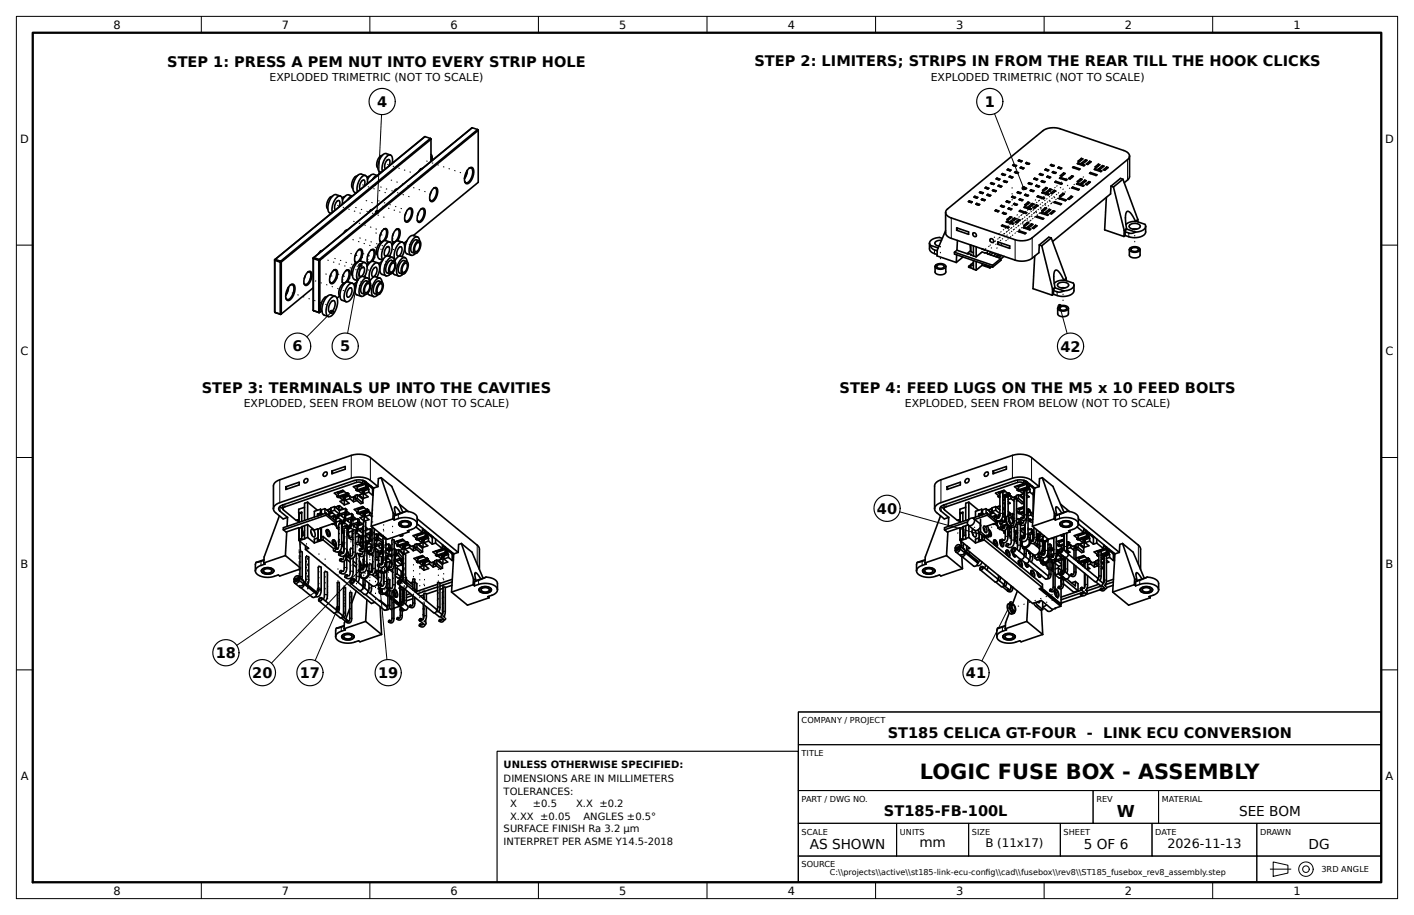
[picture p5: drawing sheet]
<svg xmlns="http://www.w3.org/2000/svg" width="432mm" height="279mm" viewBox="0 0 432 279" stroke-linecap="round" stroke-linejoin="round" font-family="sans-serif">
<defs><g id="words">
<text font-size="6.4" x="280.9" y="237.9">LOGIC FUSE BOX - ASSEMBLY</text>
<text font-size="5" x="341" y="249.4">W</text>
<g font-size="4.4">
<text x="51.1" y="20.4">STEP 1: PRESS A PEM NUT INTO EVERY STRIP HOLE</text>
<text x="230.4" y="20.1">STEP 2: LIMITERS; STRIPS IN FROM THE REAR TILL THE HOOK CLICKS</text>
<text x="115.2" y="32.6">4</text>
<text x="300.7" y="32.6">1</text>
<text x="89.3" y="107.3">6</text>
<text x="103.9" y="107.3">5</text>
<text x="323.8" y="107.3">42</text>
<text x="61.6" y="120.1">STEP 3: TERMINALS UP INTO THE CAVITIES</text>
<text x="256.4" y="120.1">STEP 4: FEED LUGS ON THE M5 x 10 FEED BOLTS</text>
<text x="267.8" y="156.8">40</text>
<text x="65.9" y="200.9">18</text>
<text x="77" y="207">20</text>
<text x="91.6" y="207">17</text>
<text x="115.4" y="207">19</text>
<text x="295" y="207">41</text>
<text x="271.1" y="225.2">ST185 CELICA GT-FOUR - LINK ECU CONVERSION</text>
<text x="269.9" y="249.2">ST185-FB-100L</text>
</g>
<g font-size="4.2">
<text x="378.4" y="249.1">SEE BOM</text>
<text x="247.3" y="259.1">AS SHOWN</text>
<text x="280.7" y="258.8">mm</text>
<text x="331" y="259.1">5 OF 6</text>
<text x="399.6" y="259.1">DG</text>
</g>
<text font-size="3.9" x="356.5" y="259">2026-11-13</text>
<text font-size="3.6" x="300.9" y="258.7">B (11x17)</text>
<g font-size="3.5">
<text x="34.6" y="8.8">8</text>
<text x="86.1" y="8.8">7</text>
<text x="137.6" y="8.8">6</text>
<text x="189.1" y="8.7">5</text>
<text x="240.5" y="8.8">4</text>
<text x="292" y="8.8">3</text>
<text x="343.5" y="8.8">2</text>
<text x="395" y="8.8">1</text>
<text x="6.2" y="43.7">D</text>
<text x="423" y="43.7">D</text>
<text x="6.3" y="108.5">C</text>
<text x="423.1" y="108.5">C</text>
<text x="6.3" y="173.4">B</text>
<text x="423.1" y="173.4">B</text>
<text x="6.3" y="238.2">A</text>
<text x="423.1" y="238.2">A</text>
<text x="34.6" y="273.2">8</text>
<text x="86.1" y="273.2">7</text>
<text x="137.6" y="273.2">6</text>
<text x="189.1" y="273.1">5</text>
<text x="240.5" y="273.2">4</text>
<text x="292" y="273.2">3</text>
<text x="343.5" y="273.2">2</text>
<text x="395" y="273.2">1</text>
</g>
<g font-size="3.3">
<text x="82.3" y="24.6">EXPLODED TRIMETRIC (NOT TO SCALE)</text>
<text x="284.2" y="24.6">EXPLODED TRIMETRIC (NOT TO SCALE)</text>
<text x="74.4" y="124.3">EXPLODED, SEEN FROM BELOW (NOT TO SCALE)</text>
<text x="276.3" y="124.3">EXPLODED, SEEN FROM BELOW (NOT TO SCALE)</text>
</g>
<g font-size="3.1">
<text x="153.8" y="234.4">UNLESS OTHERWISE SPECIFIED:</text>
<text x="153.8" y="238.9">DIMENSIONS ARE IN MILLIMETERS</text>
<text x="153.8" y="242.7">TOLERANCES:</text>
<text x="155.7" y="246.6">X</text>
<text x="155.7" y="250.4">X.XX ±0.05</text>
<text x="162.7" y="246.6">±0.5</text>
<text x="175.9" y="246.6">X.X ±0.2</text>
<text x="178.2" y="250.4">ANGLES ±0.5°</text>
<text x="153.8" y="253.9">SURFACE FINISH Ra 3.2 µm</text>
<text x="153.8" y="258">INTERPRET PER ASME Y14.5-2018</text>
</g>
<g font-size="2.5">
<text x="244.8" y="220.6">COMPANY / PROJECT</text>
<text x="244.8" y="230.9">TITLE</text>
<text x="244.8" y="244.8">PART / DWG NO.</text>
<text x="334.8" y="244.9">REV</text>
<text x="354.8" y="244.9">MATERIAL</text>
<text x="244.8" y="254.9">SCALE</text>
<text x="274.8" y="254.9">UNITS</text>
<text x="296.8" y="254.9">SIZE</text>
<text x="324.8" y="254.9">SHEET</text>
<text x="352.8" y="254.9">DATE</text>
<text x="384.8" y="254.9">DRAWN</text>
<text x="244.8" y="264.9">SOURCE</text>
<text x="253.4" y="267.2">C:\\projects\\active\\st185-link-ecu-confg\\cad\\fusebox\\rev8\\ST185_fusebox_rev8_assembly.step</text>
<text x="300.9" y="267.2">i</text>
<text x="403.5" y="266.3">3RD ANGLE</text>
</g>
</g></defs>
<g fill="none" stroke="#000" stroke-width=".5">
<path d="M144.2 39l-.2 .1M144.2 39l-48.6 39.8M144.2 39l1.7 .6M145.9 39.6l.1 .2M145.9 39.6l-48.4 39.6M146 39.8l-48.3 39.7M146 39.8v15.9l-19.8 16.2M103.9 59.9l-.1-.1a4.2 4.2 0 0 0-2.4 4.8l.1 .3M103.9 59.9h.1a2.1 2.1 0 0 1 .5 2.5M103.9 59.9l-1.3-.5a2.63 2.63 0 0 0-2.2 2.4 2.85 2.85 0 0 0 .3 3.2l.4 .2M107.6 59.9a2.14 2.14 0 0 0-1.5 1.2M107.6 59.9l-1.2-.4a2 2 0 0 0-1.8 1.6"/>
<path d="M109.1 53.7a2.81 2.81 0 0 0-1.3 3.9M111.2 56.9a1.28 1.28 0 0 0-.2-1.9 2.13 2.13 0 0 0-.9 2.8M111.6 53.6h-.1a4.2 4.2 0 0 0-2.4 4.8v.2M111.6 53.6l.1 .1a2.1 2.1 0 0 1 .4 2.5M111.6 53.6l-1.4-.5a2.63 2.63 0 0 0-2.1 2.5 2.85 2.85 0 0 0 .2 3.1l.5 .2M112.9 53.8l-.8 .4M115.2 53.6a2.14 2.14 0 0 0-1.5 1.3M115.2 53.6l-1.2-.4a2 2 0 0 0-1.8 1.6M116.7 47.5a2.81 2.81 0 0 0-1.3 3.8M118.8 50.7a1.28 1.28 0 0 0-.2-2 2.13 2.13 0 0 0-.9 2.9M119.2 47.3h-.1a4.2 4.2 0 0 0-2.4 4.8l.1 .2M119.2 47.3l.1 .1a2.1 2.1 0 0 1 .5 2.5"/>
<path d="M119.2 47.3l-1.3-.4a2.63 2.63 0 0 0-2.2 2.4 2.85 2.85 0 0 0 .2 3.2l.5 .1M120.8 57.9l-.6 .8M121.2 57.9h-.4M121.4 57.7l-.6 .2M128.4 51.7l-.6 .7M128.8 51.6l-.4 .1M129 51.4l-.6 .3M129.8 41.7l-45.9 37.6M129.8 41.7l-45.8 37.5M129.8 41.7l1.6 .6M131.4 42.3l.2 .2M131.4 42.3l-45.7 37.5"/>
<path d="M131.6 58.7l-.3 .8M131.6 42.5v6.8v-1.5M131.6 47.1a1.98 1.98 0 0 1 .3 1.9M131.6 42.5l-45.7 37.5M132.3 57.6a.78 .78 0 0 1 1-.3 .78 .78 0 0 1 .4 1.1 3.2 3.2 0 0 1-1.9 3.2 2.32 2.32 0 0 1-.1-3.2zM132.4 57.5l.3-.1a.94 .94 0 0 1 .6 1.5 2.17 2.17 0 0 1-1.7 2.4l-.3-.3M142.6 52.1l-.7 2.3M142.7 52l-.2 1.3-.7 1.3M143.1 51.5a.9 .9 0 0 1 1.2-.3 .9 .9 0 0 1 .4 1.2 3.7 3.7 0 0 1-2.1 3.7 2.27 2.27 0 0 1-.4-3.1zM143.3 51.4l.5-.1a1.63 1.63 0 0 1 .4 2.2 2.54 2.54 0 0 1-1.8 2.3l-.5-.4M297.7 59.9l-.3 .3 1 .3M297.7 59.9l.9 .4-.3 .2"/>
<path d="M297.7 59.9v.3M299.4 58.8l.6 .3M299.4 58.6l.9 .3-.3 .2M299.4 58.6l-.3 .2 .9 .3M299.4 58.8l-.1 .1M299.4 58.6v.2M299.5 58.9h.1M301.1 57.5l.6 .2M301.1 57.2l-.3 .2 .9 .3M301.1 57.5h-.1M301.1 57.2l.9 .3-.3 .2M301.1 57.2v.3"/>
<path d="M301.2 57.5h.1M301.4 59.6l.3-.3 .9 .3-.3 .3zM301.7 59.6l.6 .2M301.7 59.6l-.1 .1M301.7 59.3v.3M301.8 59.6v.1M302.8 55.8l-.3 .2 .9 .3M302.8 55.8l.9 .3-.3 .2M302.8 55.8l-.1 .3M302.9 56.1v.1M303.1 58.2l.3-.3 .8 .4-.2 .2zM303.4 58.2l.6 .3"/>
<path d="M303.4 58.2l-.1 .1M303.4 57.9v.3M303.4 58.3h.1M304.2 54.6l.3-.2 .9 .3-.3 .2zM304.5 54.7l.6 .2M304.5 54.7h-.1M304.5 54.4v.3M304.6 54.7v.1M305 56.6l-.2 .2 .9 .3M305 56.6l.9 .3-.3 .2M305 56.6v.3M305.1 56.9h.1"/>
<path d="M305.9 53.2l.3-.2 .9 .3-.3 .3zM306.2 53v.3M306.2 53.3l.6 .2M306.2 53.3h-.1M306.2 53.3v.1M306.4 55.4l.3-.2 .9 .3-.3 .2zM306.7 55.5l.7 .2M306.7 55.5h.1M306.7 55.2v.3M306.8 55.5h.1M307.8 51.6l-.2 .3 .9 .2M307.8 51.6l.9 .3-.2 .3"/>
<path d="M307.8 51.9h.1M307.8 51.6v.3M307.9 51.9v.1M308.1 54l.3-.2 .9 .3-.3 .2zM308.4 54.1l.7 .2M308.4 54.1h.1M308.4 53.8v.3M308.5 54.1v.1M309.2 59.9v.3M309.2 50.5l.3-.3 .9 .3-.3 .3zM309.5 50.5l.7 .2M309.5 50.5v.1"/>
<path d="M309.5 50.2v.3M309.6 50.6h.1M310.1 52.4l-.3 .2 1 .3M310.1 52.4l.9 .3-.3 .2M310.1 52.4v.3M310.2 52.7v.1M310.9 58.8v.1M310.9 58.6l-.3 .2 1 .3M310.9 58.6l.9 .3-.3 .2M310.9 58.6v.2M311 58.9h.1M311.2 49.1l.7 .3"/>
<path d="M311.2 48.9l-.3 .2 .9 .3M311.2 48.9l.9 .3-.3 .2M311.2 48.9v.2M311.2 49.1v.1M311.3 49.2h.1M311.5 51.2l.3-.2 .9 .3-.3 .3zM311.8 51.3l.7 .2M311.8 51.3h.1M311.8 51v.3M311.9 51.3v.1M312.6 57.5h-.1M312.6 57.2l-.3 .2 .9 .3"/>
<path d="M312.6 57.2l.9 .3-.3 .2M312.6 57.5l.6 .2M312.6 57.2v.3M312.7 57.5h.1M313.2 59.3l-.3 .3 .9 .2M313.2 59.3l.9 .3-.3 .3M313.2 59.6l-.1 .1M313.2 59.3v.3M313.2 49.9l.3-.3 .9 .3-.3 .3zM313.3 59.7h.1M313.5 49.9l.7 .2M313.5 49.6v.3"/>
<path d="M313.5 49.9h.1M313.6 49.9v.1M314 56l.3-.2 .9 .3-.3 .2zM314.3 56.1h-.1M314.3 56.1l.6 .2M314.3 55.8v.3M314.4 56.1v.1M314.6 58.2l.3-.3 .9 .4-.3 .2zM314.9 58.2l-.1 .1M314.9 58.2l.6 .3M314.9 57.9v.3M315 58.3h.1"/>
<path d="M316 54.4l-.1 .3M316 54.4l-.3 .2 .9 .3M316 54.4l.9 .3-.3 .2M316.1 54.7v.1M316.3 56.8l.3-.2 .9 .3-.3 .2zM316.6 56.8l-.1 .1M316.6 56.8l.6 .3M316.6 56.6v.2M316.7 56.9h.1M317 59.8v.4M317.4 53.2l.3-.2 .9 .3-.3 .3zM317.7 53.3h-.1"/>
<path d="M317.7 53.3l.6 .2M317.7 53v.3M317.8 53.3v.1M318.1 58.9l.3-.3 2 .7-.3 .2zM318.2 55.2l-.2 .2 .9 .3M318.2 55.2l.9 .3-.2 .2M318.2 55.2v.3M318.3 55.5h.1M318.4 58.1l1-.8 .4 .1-1 .9zM318.4 58.6v.4M319.1 51.9l.3-.3 .9 .3-.3 .3zM319.4 51.6v.3"/>
<path d="M319.4 51.9h-.1M319.4 51.9l.6 .2M319.4 57.3v.5M319.4 58.7l1.2-1 .5 .2-1.2 1zM319.5 51.9v.1M319.6 54l.3-.2 .9 .3-.3 .2zM319.9 54.1l.7 .2M319.9 53.8v.3M319.9 54.1h.1M320 54.1v.1M320.6 57.7v.5M320.9 59l1-.9 .5 .2-1.1 .8z"/>
<path d="M321 50.2l-.2 .3 .9 .2M321 50.2l.9 .3-.2 .3M321 50.2v.3M321 50.5v.1M321.1 50.6h.1M321.6 52.4v.3M321.6 52.7h.1M321.6 52.4l-.3 .2 .9 .3M321.6 52.4l.9 .3-.3 .2M321.6 52.7l.7 .2M321.7 52.7v.1M321.9 58.1v.6"/>
<path d="M322.1 55.6l.3-.2 2 .6-.3 .3zM322.4 55.4v.3M323.3 51l-.3 .3 1 .2M323.3 51l.9 .3-.3 .3M323.3 51v.3M323.4 51.3v.1M323.6 59.9l1-.9 .4 .2-1 .8zM323.6 54.4l.2-.2 2 .7-.2 .2zM323.8 53.7l1-.9 .5 .2-1.1 .8zM323.8 54.2v.3M324.6 59v.6M324.8 52.8v.5"/>
<path d="M326.3 54.5l1-.8 .5 .1-1 .9zM327.1 59.9v.5M327.3 57.4l.3-.3 2 .7-.3 .3zM327.3 53.7v.5M327.5 51.2l.3-.3 2 .7-.3 .2zM327.6 57.1v.4M327.8 50.9v.4M328.7 56.2l.3-.3 2 .7-.3 .3zM329 55.4l1-.8 .4 .1-1 .9zM329 50l.3-.3 2 .7-.3 .2zM329 55.9v.4M329.2 49.2l1-.8 .5 .1-1 .9z"/>
<path d="M329.3 49.7v.4M330 54.6v.5M330 56l1.3-1 .4 .2-1.2 1zM330.2 48.4v.5M330.3 49.8l1.2-1 .4 .2-1.2 1zM331.3 55v.5M331.5 48.8v.5M331.5 56.3l1-.8 .5 .1-1 .8zM331.7 50.1l1.1-.9 .4 .2-1 .8zM332.5 55.5v.5M332.7 52.9l.3-.2 2 .7-.3 .2zM332.8 49.2v.6"/>
<path d="M333 52.7v.3M334.2 51.7l.3-.2 2 .7-.3 .2zM334.4 51l1-.9 .5 .2-1 .8zM334.5 51.5v.3M335.4 50.1v.6M335.5 51.6l1.2-1 .4 .1-1.2 1zM336.7 50.6v.5M336.9 51.8l1-.8 .5 .2-1 .8zM337.9 51v.5M339.3 56.8l-.2 2.4-17.7 14.5M339.3 56.8l.7 .3M340 57.1l3.3 13.3"/>
<path d="M342.9 54.7l-.7-.2-2.9 2.3M342.9 54.7l-2.9 2.4M342.9 54.7l4.6 12.3M344.9 47.7v6.3l-.3 .7-1.3 1.1M344.9 47.7a2.12 2.12 0 0 0-1.7-1.7l-19.5-6.7a6.1 6.1 0 0 0-5.2 .6l-29.1 23.9-.6 1.1M344.9 47.7l-.6 1-29.1 23.9a6.1 6.1 0 0 1-5.2 .6l-19.5-6.6a2.12 2.12 0 0 1-1.7-1.7M83.9 79.3v16.1M83.9 79.3v.2M83.9 79.5v15.9M83.9 79.5l1.7 .6M84 79.2l-.1 .3M84 79.2l-.1 .1"/>
<path d="M84 79.2l1.7 .6M85.7 79.8l.2 .2M85.7 79.8l-.1 .3M95.6 78.8l.1 16M95.6 78.8l.1 .2M95.7 79v15.8M95.7 79l1.6 .5M95.8 78.7l-.1 .3M95.8 78.7l-.2 .1M95.8 78.7l1.7 .5M97.3 79.5v15.9M97.5 79.2l.2 .3"/>
<path d="M97.5 79.2l-.2 .3M97.7 79.5h-.4M97.7 79.5v15.9M97.8 76.7l-.6 .8M98.2 76.7h-.4M98.4 76.5l-.6 .2M101.4 60a2.81 2.81 0 0 0-1.3 3.8M103.5 63.2a1.28 1.28 0 0 0-.1-2 2.13 2.13 0 0 0-.9 2.9M105.2 60.1l-.7 .4M105.5 70.5l-.6 .7M105.9 70.4l-.4 .1M106.1 70.2l-.6 .3"/>
<path d="M108.7 77.5l-.3 .8M109.5 76.3l.3-.1a.94 .94 0 0 1 .6 1.5 2.17 2.17 0 0 1-1.7 2.4l-.4-.3M109.9 79.7a2.75 2.75 0 0 0 .3-3.6 3.2 3.2 0 0 0-1.8 3.8l.3 .4M112.5 77.5l-.3 .9M113.1 64.2l-.6 .8M113.3 76.3h.3a.94 .94 0 0 1 .6 1.5 2.17 2.17 0 0 1-1.7 2.3l-.3-.3M113.5 64.1l-.4 .1M113.7 79.8a2.75 2.75 0 0 0 .3-3.7 3.2 3.2 0 0 0-1.8 3.8l.3 .5M113.7 64l-.6 .2M116.3 71.2l-.3 .8M116.6 74.1a2.81 2.81 0 0 0-1.3 3.8M116.6 79.8l-.9 .8"/>
<path d="M117.2 70a3.3 3.3 0 0 0-.8 4.1M117.2 70a.72 .72 0 0 1 .9-.1 .72 .72 0 0 1 .3 .8 4.5 4.5 0 0 1-.9 2.8M117.2 70l.2-.1a.94 .94 0 0 1 .6 1.5 2.17 2.17 0 0 1-1.7 2.4l-.3-.3M118 75.6a.55 .55 0 0 1 .8-.2 .55 .55 0 0 1 .2 .7l-.1 .6a1.2 1.2 0 0 1-1.4 1.3l-.1-1zM119.1 78l.1 .4M119.1 73.9h-.1a4.1 4.1 0 0 0-2.4 4.7l.3 .7M119.1 73.9a3.2 3.2 0 0 1 0 4.1l-.2 .3M119.1 73.9l-1.4-.4a2.63 2.63 0 0 0-2.1 2.4 2.85 2.85 0 0 0 .2 3.2l1 .3M119.8 78.6l-1.5-.5a4.4 4.4 0 0 0-1.9 5.5l1.5 .6M119.8 78.6l.5 .4 .2 .8M119.8 78.6h-.2a4.4 4.4 0 0 0-1.9 5.5l.2 .1M120.1 71.3l-.2 .8"/>
<path d="M120.4 74.1l-.8 .4M120.4 79.8l-.9-.3a2.67 2.67 0 0 0-1.3 3.8l.9 .3M120.4 79.8a2.67 2.67 0 0 1-1.3 3.8M120.4 79.8a2.67 2.67 0 0 0-1.3 3.8M120.4 79.4l.3 .1M121 70.1a3.3 3.3 0 0 0-.8 4M121 70.1a.72 .72 0 0 1 .9-.2 .72 .72 0 0 1 .3 .9 4.5 4.5 0 0 1-.8 2.7M121 70.1l.2-.1a.94 .94 0 0 1 .7 1.5 2.17 2.17 0 0 1-1.8 2.4l-.3-.4M121.8 75.6a.55 .55 0 0 1 .8-.2 .55 .55 0 0 1 .2 .8l-.1 .5a1.2 1.2 0 0 1-1.4 1.4l-.1-1.3zM122.9 74h-.1a4.1 4.1 0 0 0-2.4 4.7l.3 .7M122.9 74a3.2 3.2 0 0 1 0 4.1l-.2 .3M122.9 74l-1.3-.5a2 2 0 0 0-1.9 1.6"/>
<path d="M123.7 78.7l-1.4-.5a2 2 0 0 0-1.8 1.6M123.7 78.7l.4 .4 .2 .8M123.7 78.7l-.3-.1a4.4 4.4 0 0 0-1.9 5.5l.2 .2M124 65l-.3 .8M124.2 79.9l-.8-.3a2.67 2.67 0 0 0-1.3 3.8l.8 .3M124.2 79.9a2.67 2.67 0 0 1-1.3 3.8M124.2 79.9a2.67 2.67 0 0 0-1.3 3.8M124.3 73.5l-1 .8M124.6 63.9a.78 .78 0 0 1 1.1-.3 .78 .78 0 0 1 .3 1 3.2 3.2 0 0 1-1.8 3.3 2.32 2.32 0 0 1-.1-3.2zM124.8 63.8l.2-.1a.94 .94 0 0 1 .7 1.5 2.17 2.17 0 0 1-1.8 2.3l-.3-.3M126.8 77.4l-.7 .5-.5 .1M127.3 74.3a.59 .59 0 0 1 .8-.1 .59 .59 0 0 1 .1 .8l-.4 1.3a.67 .67 0 0 1-1 .5 .67 .67 0 0 1-.2-1z"/>
<path d="M127.5 72.3l-1.6-.4a4.4 4.4 0 0 0-1.8 5.5l1.5 .6M127.5 72.3l.4 .5 .2 .8M127.5 72.3h-.3a4.4 4.4 0 0 0-1.9 5.5l.3 .2M127.8 65l-.3 .8M128.1 73.5l-.9-.3a2.67 2.67 0 0 0-1.3 3.9l.8 .3M128.1 73.5a2.67 2.67 0 0 1-1.4 3.9M128.1 73.5a2.67 2.67 0 0 0-1.4 3.9M128.5 64a.78 .78 0 0 1 1-.3 .78 .78 0 0 1 .3 1 3.2 3.2 0 0 1-1.8 3.2 2.32 2.32 0 0 1-.1-3.1zM128.6 63.8l.3-.1a.94 .94 0 0 1 .6 1.5 2.17 2.17 0 0 1-1.7 2.4l-.4-.3M283.8 74.3l.3 .6M283.8 74.3v1.7a1.87 1.87 0 0 0 1.6 1.5l.8 .2M284.1 74.9l.7 1.1 1.4 .6"/>
<path d="M284.1 74.9l2.4 .8M287.5 73.4a1.53 1.53 0 0 0-2 .9l.3 .5 .8 .3M287.8 72.8a3.7 3.7 0 0 0-3.3 .4l-.5 .6-.2 .5M288.8 64.9v6.2a2.12 2.12 0 0 0 1.7 1.7l19.5 6.6a6.1 6.1 0 0 0 5.2-.6l2.1-1.6 .1-2.4M288.8 70.4l-2.6 6-.1 1.7 5.9 2M291.5 77l11.6 4M291.5 77v.6l11.6 4M292.1 69.6l3.7 1.2v.8l-3.7-1.3zM292.1 77.8l-.1 2.3M292.2 76.4l4.4 1.3M292.2 76.4l-.7 .6M292.4 69.7l-.3 .6"/>
<path d="M292.4 73.4l-.2 3M294.1 78.5l-2.1 1.6M295.7 61.6l.3-.3 .9 .3-.3 .3zM296 61.6l.7 .2M296 61.6v.1M296 61.3v.3M296.1 61.6v.1M296.3 74.7l.1 1.9-1.1 .9M296.5 74.8v2.1l.8 .2M296.6 77.7l-.2 .1 .9 .3M296.6 77.7v.2M297.2 71.2a.6 .6 0 0 1 .9 .2 .6 .6 0 0 1-.5 .8l-.5-.5z"/>
<path d="M297.3 75.1v3l.8 .3M297.3 79.6v2.6l.8 .3M297.7 60.2v.1M297.8 60.3h.1M298 62.3l.3-.2 .9 .3-.3 .3zM298.1 75.4v3M298.1 79.8v2.7M298.3 62.4l.6 .2M298.3 62.4h-.1M298.3 62.1v.3M298.4 62.4v.1M299.9 76h.1"/>
<path d="M300 60.7l-.3 .3 .9 .2M300 60.7l.9 .3-.3 .3M300 60.7l-.1 .3M300.1 61v.1M300.8 76.3h.1M301.6 77.4v.1M301.6 77.4l-1.7-.5-1.8 1.5M301.6 77.4l4.1 1.5M301.7 76.6l-.3 .7M302.4 76.9l-.3 .8M302.5 73a.6 .6 0 0 1 .9 .2 .6 .6 0 0 1-.6 .8l-.4-.5zM303.3 77.2l-.8 .6"/>
<path d="M303.8 64.3l.3-.2 .9 .3-.3 .3zM304.1 64.4h.1M304.1 64.4l.7 .2M304.1 64.1v.3M304.2 77.5l-.8 .6M304.2 64.4v.1M304.7 73.9l3.6 1.2v.7l-3.6-1.2zM304.9 77.7l-.8 .7M304.9 73.9l-.2 .7M305.2 77.8l-.8 .7M305.7 78.9v.6l-2.6 2.1M305.7 78.9l-2.6 2.1"/>
<path d="M305.8 78l-.8 .7M305.8 62.7v.3M305.8 62.7l-.3 .3 1 .2M305.8 62.7l.9 .3-.3 .3M305.8 69l.3-.3 2 .7-.3 .2zM305.9 63v.1M306.1 65.1l.3-.2 .9 .3-.3 .2zM306.1 68.7v.3M306.4 65.2h.1M306.4 65.2l.7 .2M306.4 64.9v.3M306.5 65.2v.1"/>
<path d="M306.6 78.3l-.9 .8M307.2 61.6l.3-.3 .9 .3-.3 .3zM307.3 67.8l.3-.3 2 .7-.3 .2zM307.5 67l1-.8 .5 .1-1 .9zM307.5 61.6l.7 .2M307.5 61.6v.1M307.5 61.3v.3M307.6 67.5v.4M307.6 61.6v.1M308.1 63.5l-.3 .2 1 .3M308.1 63.5l.9 .3-.3 .2M308.1 63.5v.3"/>
<path d="M308.2 63.8v.1M308.5 66.2v.5M308.6 67.6l1.2-1 .4 .2-1.2 1zM308.9 60.2l.3-.3 .9 .4-.3 .2zM309.2 60.2v.1M309.2 60.2l.7 .3M309.3 60.3h.1M309.5 62.3l.3-.2 .9 .3-.3 .3zM309.8 66.6v.5M309.8 62.4l.6 .2M309.8 62.1v.3M309.8 62.4h-.1"/>
<path d="M309.9 62.4v.1M310 67.9l1.1-.9 .4 .2-1 .8zM311 70.7l.3-.2 2 .7-.3 .2zM311.1 67v.6M311.2 61l.3-.3 .9 .3-.3 .3zM311.3 64.5l.2-.2 2 .6-.2 .3zM311.3 70.5v.3M311.5 61h-.1M311.5 61l.6 .2M311.5 60.7v.3M311.5 64.3v.3M311.6 61v.1"/>
<path d="M312.5 69.5l.3-.2 1.9 .7-.2 .2zM312.7 68.8l1-.9 .5 .2-1.1 .8zM312.7 63.3l.3-.2 2 .7-.3 .2zM312.8 69.3v.3M312.9 62.6l1.1-.9 .4 .2-1 .8zM313 63.1v.3M313.7 67.9v.6M313.7 69.4l1.3-1 .4 .1-1.2 1zM314 61.7v.5M314 63.2l1.2-1 .5 .1-1.3 1zM315 68.4v.5M315.2 62.2v.5"/>
<path d="M315.2 69.6l1-.8 .5 .2-1 .8zM315.5 63.4l1-.8 .4 .1-1 .9zM316 78.2l-.6 9.9 5.9 2.1M316.2 68.8v.5M316.4 66.3l.3-.3 2 .7-.3 .3zM316.5 62.6v.5M316.7 60.1l.3-.3 2 .7-.3 .2zM316.7 66v.4M317.4 74.8l.7 .3M317.9 65.1l.3-.3 2 .7-.3 .3zM318.1 64.3l1-.8 .5 .1-1 .9zM318.1 75.1l3.3 13.3"/>
<path d="M318.2 64.8v.4M319.1 63.5v.5M319.2 64.9l1.2-1 .5 .2-1.3 1zM320.4 63.9v.5M320.7 65.2l1-.8 .4 .1-1 .8zM321 72.7l-.7-.3-2.9 2.4M321 72.7l-2.9 2.4M321 72.7l4.6 12.3M321.7 64.4v.5M321.9 61.8l.3-.2 2 .7-.3 .2zM322.2 61.6v.3M323.3 60.6l.3-.2 2 .7-.3 .2z"/>
<path d="M323.6 60.4v.3M326.1 60.7l1-.8 .4 .2-1 .8zM337.9 60.3l-.6 9.9 5.9 2M343.3 70.4l-.1 1.8M343.6 70.8l1.6 .5 1.6-.4M343.6 70.8l.3-.9 2.9 1M343.6 70.8v1.1M343.6 71.9l-.4 .3M344.9 76.2a1.98 1.98 0 0 1 3.3 0M344.9 76.2a1.98 1.98 0 0 0 3.3 0M344.9 76.2v1.7a1.98 1.98 0 0 0 3.3 0v-1.7M345 68.7a1.95 1.95 0 0 1 3.2 .5 2.11 2.11 0 0 1-3.4-.1z"/>
<path d="M345.5 75.9a1.19 1.19 0 0 1 1.2-.4 1.19 1.19 0 0 1 .9 .9 1.25 1.25 0 0 1-2.2-.4zM346 70h1.1M346.8 67.6a3.5 3.5 0 0 0-3 1M346.8 67.6a4.6 4.6 0 0 0-2.4-3.1 2.69 2.69 0 0 0-.7 2.6l.3 2.7-.7 .6M346.8 67.5l2.8 1 .3 .6M347.5 67l-.7 .6M347.5 67v.8M349.9 69.1a2.46 2.46 0 0 1-2.8 1.8h-.3M349.9 69.1v1.7a3.4 3.4 0 0 1-4.2 1.7l-2.1-.6M83.9 95.4l1.8 .6M83.9 95.4l1.7 .5M85.6 95.9l.1 .1"/>
<path d="M85.6 80.1v15.8M85.9 95.9l-.2 .1M85.9 95.9h-.3M85.9 80l-.3 .1M85.9 80v15.9M88 87.8l-.7 2.3M88.1 87.6l-.2 1.4-.6 1.2M88.5 87.2a.9 .9 0 0 1 1.2-.3 .9 .9 0 0 1 .4 1.1 3.7 3.7 0 0 1-2.1 3.8 2.27 2.27 0 0 1-.4-3.1zM88.7 87l.5-.1a1.63 1.63 0 0 1 .4 2.2 2.54 2.54 0 0 1-1.8 2.4l-.5-.4M93.2 84.3l-.3 .8M93.9 83.2a.78 .78 0 0 1 1-.3 .78 .78 0 0 1 .3 1 3.2 3.2 0 0 1-1.8 3.3 2.32 2.32 0 0 1-.1-3.2zM94 83.1l.3-.1a.94 .94 0 0 1 .6 1.5 2.17 2.17 0 0 1-1.7 2.4l-.4-.4"/>
<path d="M95.6 87.9l-9.7 8M95.7 94.8l1.8 .7M95.7 94.8l1.6 .6M97.3 95.4l.2 .1M97.7 95.4l-.2 .1M97.7 95.4h-.4M98.2 94.9l-.5 .5M99.9 90.6a3.3 3.3 0 0 0-1.6 4.5M101 83.7l-.2 .9M101.2 92.1a.68 .68 0 0 1 .9-.2 .68 .68 0 0 1 .3 .9 2.31 2.31 0 0 1-1.7 2.6 2.49 2.49 0 0 1 .5-3.3zM101.7 82.7a.78 .78 0 0 1 1.1-.3 .78 .78 0 0 1 .3 1 3.2 3.2 0 0 1-1.8 3.2 2.32 2.32 0 0 1-.1-3.1zM101.9 82.6l.2-.1a.94 .94 0 0 1 .7 1.5 2.17 2.17 0 0 1-1.8 2.3l-.3-.3"/>
<path d="M102.4 90.5h-.1a2.18 2.18 0 0 0-2 1.7 4 4 0 0 0-.2 4.4l.2 .1M102.4 90.5l.2 .2a4.8 4.8 0 0 1-2 6h-.3M102.4 90.5l-1.4-.5a2.18 2.18 0 0 0-2 1.8 4 4 0 0 0-.2 4.3l1.5 .6M103.7 90.4l-.8 .6M104.9 83.8l-.3 .8M105.1 86.7a2.81 2.81 0 0 0-1.3 3.8M105.7 82.6l.2-.1a.94 .94 0 0 1 .7 1.5 2.17 2.17 0 0 1-1.8 2.4l-.3-.3M106.1 86.1a2.75 2.75 0 0 0 .3-3.7 3.2 3.2 0 0 0-1.8 3.8l.3 .5M106.6 88.2a.55 .55 0 0 1 .7-.2 .55 .55 0 0 1 .2 .7l-.1 .6a1.2 1.2 0 0 1-1.4 1.3v-1.3zM107.6 86.5h-.1a2.63 2.63 0 0 0-2.1 2.4 2.85 2.85 0 0 0 .2 3.2h.1M107.6 86.5l.3 .2a4.4 4.4 0 0 1-1.9 5.5l-.3-.1M107.6 86.5l-1.3-.4a2.63 2.63 0 0 0-2.2 2.4 2.85 2.85 0 0 0 .3 3.2l1.3 .4"/>
<path d="M108.9 80.3a2.81 2.81 0 0 0-1.3 3.8M109 86.1l-1 .7M110.4 81.8a.55 .55 0 0 1 .7-.2 .55 .55 0 0 1 .2 .8l-.1 .5a1.2 1.2 0 0 1-1.4 1.4v-1.3zM111.5 84.2v.4M111.5 80.2h-.1a4.1 4.1 0 0 0-2.5 4.7l.4 .7M111.5 80.2a3.2 3.2 0 0 1-.1 4.1l-.1 .3M111.5 80.2l-1.4-.5a2.63 2.63 0 0 0-2.2 2.4 2.85 2.85 0 0 0 .3 3.2l1 .4M111.5 89.9l-.6 .5-.6 .1M112 86.8a.59 .59 0 0 1 .8-.1 .59 .59 0 0 1 .1 .8l-.4 1.3a.67 .67 0 0 1-.9 .6 .67 .67 0 0 1-.3-1.1zM112.2 84.9l-1.5-.5a4.4 4.4 0 0 0-1.9 5.5l1.5 .6M112.2 84.9l.4 .4 .2 .8M112.2 84.9l-.3-.1a4.4 4.4 0 0 0-1.8 5.5l.2 .2"/>
<path d="M112.3 89.5l.4 .5 1.4 .6M112.8 80.4l-.8 .4M112.8 86.1l-.9-.3a2.67 2.67 0 0 0-1.3 3.8l.9 .3M112.8 86.1a2.67 2.67 0 0 1-1.3 3.8M112.8 86.1a2.67 2.67 0 0 0-1.3 3.8M112.8 85.7h.2M114.2 81.9a.55 .55 0 0 1 .8-.2 .55 .55 0 0 1 .1 .8v.5a1.2 1.2 0 0 1-1.4 1.3l-.1-1.2zM115.3 80.2h-.1a4.1 4.1 0 0 0-2.4 4.8l.3 .7M115.3 80.2a3.2 3.2 0 0 1 0 4.1l-.2 .3M115.3 80.2l-1.4-.4a2 2 0 0 0-1.8 1.6M115.4 90l-.7 .5-.6 .1M115.8 86.9a.59 .59 0 0 1 .9-.2 .59 .59 0 0 1 0 .9l-.4 1.3a.67 .67 0 0 1-.9 .5 .67 .67 0 0 1-.3-1z"/>
<path d="M116 84.9l-1.4-.4a2 2 0 0 0-1.8 1.6M116 84.9l.5 .4 .2 .9M116 84.9h-.2a4.4 4.4 0 0 0-1.9 5.5l.2 .2M116.6 86.1l-.9-.3a2.67 2.67 0 0 0-1.3 3.9l.9 .3M116.6 86.1a2.67 2.67 0 0 1-1.3 3.9M116.6 86.1a2.67 2.67 0 0 0-1.3 3.9M119.2 83.6l-.7 .6h-.6M119.6 80.5a.59 .59 0 0 1 .9-.1 .59 .59 0 0 1 .1 .9l-.5 1.3a.67 .67 0 0 1-.9 .5 .67 .67 0 0 1-.2-1zM120 83.2l.3 .6 1.4 .5M123 83.7l-.7 .5-.6 .1M123.5 80.6a.59 .59 0 0 1 .8-.1 .59 .59 0 0 1 .1 .8l-.5 1.3a.67 .67 0 0 1-.9 .6 .67 .67 0 0 1-.2-1.1zM285.5 81.4a1.98 1.98 0 0 1 3.3 0"/>
<path d="M285.5 81.4a1.98 1.98 0 0 0 3.3 0M285.5 81.4v1.7a1.98 1.98 0 0 0 3.3 0v-1.7M286.2 81.1a1.19 1.19 0 0 1 1.1-.5 1.19 1.19 0 0 1 1 .9 1.25 1.25 0 0 1-2.2-.3zM295.8 81.4v.2l1.5 .5M297.3 80.2l-1.5 1.2M297.3 81.1l-.8-.3v.8l-.7-.2M299.9 80.5v.5M299.9 81l-1.8 1.5M299.9 81l2.4 .8M300.8 81l.9 .4v-.3M300.8 80.8v.2M301 80.8l-.2 .2"/>
<path d="M302.3 81.3v.5M302.8 81.4l-.5 .4M303.1 81v.6M321.4 88.4l-.1 1.8M321.7 88.7l1.7 .5 1.5-.4M321.7 88.7v1.2M321.7 88.7l.4-.8 2.8 .9M321.7 89.9l-.4 .3M323 94.1a1.98 1.98 0 0 1 3.3 0M323 94.1a1.98 1.98 0 0 0 3.3 0M323 94.1v1.7a1.98 1.98 0 0 0 3.3 0v-1.7M323.1 86.6a1.95 1.95 0 0 1 3.2 .5 2.11 2.11 0 0 1-3.4 0z"/>
<path d="M323.6 93.9a1.19 1.19 0 0 1 1.2-.5 1.19 1.19 0 0 1 .9 .9 1.25 1.25 0 0 1-2.2-.3zM324.1 87.9h1.1M324.9 85.6a3.5 3.5 0 0 0-2.9 1M324.9 85.6a4.6 4.6 0 0 0-2.4-3.1 2.69 2.69 0 0 0-.7 2.6l.4 2.7-.8 .6M325 85.5l2.8 .9 .2 .7M325.6 85l-.7 .6M325.6 85v.7M328 87.1a2.46 2.46 0 0 1-2.8 1.7h-.3M328 87.1v1.7a3.4 3.4 0 0 1-4.2 1.7l-2.1-.6M83.5 155.4l.5 1 2.5 2.1 1.3-.5M83.5 155.4v-7a2.37 2.37 0 0 1 1.9-1.9l21.9-7.4a6.8 6.8 0 0 1 5.8 .6l32.8 26.9 .5 .9v6.4M85.3 157.5l-4.6 12.6-.1 1.8"/>
<path d="M85.5 154.7h.1M85.5 154.7l.9 .7M86.4 155.4l4.1 3.5 .8-.3M86.4 154.2v1.2M87.3 148.6l.2 .8M87.3 148.6l4.1-1.4v.9l-4.1 1.4zM87.8 158l-.1 2.7M90.6 158.9l.7 .5M90.8 158.8h.1M91.2 156.7l.9-.3v2.8M91.2 156.7l.1 .2M91.3 156.9h.1"/>
<path d="M91.3 156.9v2.6M92.1 156.6l-.8 .3M93 154.9l-1.8 .6v1.2M93.1 146.4a.57 .57 0 0 1 .9 0 .57 .57 0 0 1-.3 .8 .57 .57 0 0 1-.9 0 .57 .57 0 0 1 .3-.8zM93.9 153.4l-.9 .3v5.2M93.9 153.4l3 2.4M93.9 153.4v5.2M97 157l.2 .1M97 157v.6M97.2 157.1l-.1 .4M97.2 157.1v.4M97.2 157.1h.1"/>
<path d="M97.9 156.7l-.9 .3M97.9 155.5l-1.9 .6v1.8M97.9 155.5l.2 .2M97.9 155.5v1.2M97.9 156.7l.1 .1M98 156.9v.3M98 156.9h.1M98 156.8l.1 .1M98 156.8v.1M98 156.8l-.8 .3M98.1 155.7v1.5M98.1 156.9l.2 .1"/>
<path d="M98.1 156.9l.2 .2M99 144.3a.57 .57 0 0 1 .9 .1 .57 .57 0 0 1-.3 .8 .57 .57 0 0 1-.9 0 .57 .57 0 0 1 .3-.9zM99.2 155.3l1.2 1v1.1M99.2 155.3l-1.1 .4M99.2 155.3v1.5M99.6 157.3l-13.1 4.5M99.6 157.3l2.8 2.3-6.4 2.3-2.1-1.7M99.6 156.7l-13.1 4.4v.7M99.6 156.7v.6M99.6 156.7l2.8 2.3M100.7 155.4l.3 .3-.4-.3M101 155.3l-1.1 .4 1.1 .9"/>
<path d="M101.3 156.4l-.3 .2M101.3 143.8l.3 .8M101.3 143.8l4.1-1.4v.9l-4.1 1.4zM101.5 156.6l-.8 .3v.7M101.9 157.5l.6 .5v1.8M101.9 157.5l-1 .3M101.9 157.5v1.1M101.9 160l.9 .7M102 157.6h.1M102.1 150.6l2.6-.9 1.2 1-2.6 .9zM102.2 154.7l1.4 1.2M102.2 154.7l-1.2 .4v1.5"/>
<path d="M102.2 155.8l1.4 1.2M102.2 155.8l-1.2 .4 1.5 1.2-.5 .2M102.2 154.7v1.1M102.3 159.7l.2 .1M102.4 157.9l.5-.2 1.5 1.3-.5 .1M102.5 154.8l1.2-.4 1 .9-1.2 .4zM102.5 159.3l.2 .1M102.5 159.8l-1.1 .2M102.5 157.9l.4 .2M102.7 159.4v1.2M102.9 157.7v.4M102.9 151.6h.1"/>
<path d="M102.9 157.3l.3-.1 .4 .3-.3 .1zM103 150.4l.3 .3M103 150.3v.1M103.2 154.6l.3 .3M103.2 158l-.3 .1M103.2 151.5l-.3 .1M103.2 151.5h.1M103.3 154.6l.3 .2M103.3 150.7v.9M103.3 157.2v.4M103.4 158.2l-.8 .3v.8M103.5 154.9v.8"/>
<path d="M103.6 154.8l-.1 .1M103.6 154.4v.4M103.6 155.9v1.1M103.8 159l.6 .6-.1 6.9a1.5 1.5 0 0 1-.5 1.7 1.5 1.5 0 0 1-1.8 0l-.1-.1M103.8 159v.9M103.8 159l-1.1 .4M103.9 159.1h.1M104.3 157.3l-.1 .2M104.3 159.5l.5-.2 1.5 1.2-.5 .2M104.4 159.4l.4 .3M104.8 159.3v.4M104.8 151.9l.3 .3"/>
<path d="M104.8 152.8l-1 .3 1.3 1.1M104.8 158.8l.3-.1 .4 .3-.3 .1zM104.8 149.8l-1.8 .6M105.1 159.5l-.3 .2M105.1 150.1l-1.8 .6M105.1 151.4v.2M105.1 151.6l.3 .2M105.1 152.2v2M105.1 152.2l.3-.1-.6-.6v1.3M105.2 158.8v.3M105.3 156.9v1.5v-1.1M105.3 157.3l.2 .2"/>
<path d="M105.3 159.7l-.8 .3v.9M105.4 152.7l1.2 1-1.5 .5M105.4 151.8v.9M105.5 155.3l.4 .3v1.1M105.5 155.3l-1.9 .6M105.5 155.3v1.1M105.5 156.4l.4 .3M105.5 156.4l-1.9 .6M105.5 157.5v1.1M105.8 150.6h.1M105.9 156.1l.8 .7-1.4 .5M105.9 156.7l-1.9 .6 1.5 1.3"/>
<path d="M106.1 150.5l-.3 .1M106.1 150.5l.4 .3M106.1 150.5h.1M106.2 158.8l-.1 .3M106.5 151.2l-1.4 .4M106.5 150.8l-3.2 1.1-.4-.3M106.5 150.8h.1M106.8 151.4l-1.4 .4M106.8 152.3l-1.4 .4M106.8 152.3l1.2 .9M106.8 151.5v.8M107.2 158.5v1.4"/>
<path d="M107.2 159.9h.1M107.4 156.8l.4 .4v1.1M107.4 156.8l-1.9 .7M107.4 157.9l.4 .4M107.4 157.9l-1.9 .7M107.4 156.8v1.1M107.4 159v1.1M107.8 157.6l.8 .7-1.4 .5 .2 .2M107.8 158.3l-1.9 .6 1.5 1.2M108 151.7v1.5M108.2 155.6l2.6-.9 1.2 1-2.6 .9zM108.5 151.9l-.4-.3-.7 .3-1.1-.9-2.6 .9 1.1 .9"/>
<path d="M108.5 152.4l1.7 1.4 .6-.2M108.7 149.6h.1M108.8 148.5l.3 .2M108.8 148.3v.2M109 156.6h.1M109 152.9l-1 .3M109 149.5l-.3 .1M109 149.5h.1M109.1 155.3v.1M109.1 155.4l.3 .3M109.1 151.1v1.1M109.1 151.1l1.7 1.4v1.1"/>
<path d="M109.1 151.1l-.6 .2v1.1M109.1 152.2l1.7 1.4M109.1 152.2l-.6 .2M109.1 148.7v.9M109.3 158.4l.4 .3v1.1M109.3 158.4l-1.9 .6M109.3 159.5l.4 .3M109.3 159.5l-1.9 .6M109.3 158.4v1.1M109.3 156.5l-.3 .1M109.3 156.5h.1M109.4 155.7v.9"/>
<path d="M109.7 159.2l.8 .7-1.4 .5 .2 .2M109.7 159.8l-1.9 .6 1.5 1.3M110.5 147.7h.1M110.6 149.9l.4 .3M110.6 150.8l-.9 .3 1.3 1.1M110.8 147.6l-1-.4-1 .1-21.8 7.5-.6 .6M110.8 147.6l-2.9 1 1.2 1M110.9 156.9l.3 .3M110.9 157.8l-1 .3 1.3 1.1M110.9 156.5v1.3M110.9 146.8l-.1 .8M110.9 146.7v.1"/>
<path d="M110.9 146.8h-.1M110.9 156.5l.6 .5-.3 .2M110.9 154.8l-1.8 .6M110.9 149.5v.1M110.9 149.6l.3 .3M111 150.2v2M111 150.2l.2-.1-.6-.5v1.2M111 160l-1.7 .6M111.1 146.8l.3 .3M111.2 155l-1.8 .7M111.2 156.4v.2M111.2 156.6l.3 .2"/>
<path d="M111.2 157.2v2M111.2 149.9v.8M111.2 150.7l1.2 1-1.4 .5M111.4 147.6h.1M111.4 147.1v.5M111.5 157.7l1.2 1-1.5 .5M111.5 156.8v.9M111.5 147l-.1 .1M111.7 148.7h.1M111.7 147.8v.9M111.7 147.8h.1M111.7 147.1v.4"/>
<path d="M111.7 147.5l.3 .2M111.7 147.5l-2.9 1M111.7 148.7l.3 .2M111.9 155.6h.1M112 148.9l-2.9 1-.4-.3M112 148.9h.1M112 148.6l-2.9 1M112 147.7l-2.9 1M112 148.6l.4 .3M112 147.7v.9M112.1 149.1h.1M112.2 155.5l.4 .3"/>
<path d="M112.2 155.5l-.3 .1M112.2 155.5h.1M112.3 149.1l.3 .3M112.3 149.1l-1.4 .5M112.3 149v.1M112.4 148.9l-2.9 1 1.1 .9M112.5 148.1l1.3 1.1M112.5 148l.8 .5M112.5 148.1l-.1 .8M112.5 147.8v.3M112.5 148.1h-.1M112.5 148h.1"/>
<path d="M112.5 156.1l-1.3 .5M112.6 155.8l-3.2 1.1-.4-.3M112.6 155.8h.1M112.6 150.3l1.2 .9M112.6 150.3l-1.4 .4M112.6 149.4l-1.4 .5M112.6 149.4v.9M112.8 156.4l-1.3 .4M112.9 157.2l.6 .6M112.9 157.2l-1.4 .5M112.9 156.4v.8M113.6 156.8l-1.2-.8-2.6 .9 1.1 .9"/>
<path d="M113.8 149.2l.2-.1-2.2-1.9a4.2 4.2 0 0 0-3.7-.5l-21.8 7.5a1.09 1.09 0 0 0-1.1 .7 1.09 1.09 0 0 0 .3 1.2l2.3 1.9M113.8 149.2v2M113.9 151.2h-.1M115.4 148.6l-2.3-1.9a6.8 6.8 0 0 0-5.8-.7l-21.9 7.5a2.37 2.37 0 0 0-1.9 1.9M115.4 148.6l-1.3 .4-.7 11.7M116.4 145.9l-.9 .3-.1 2.4M116.4 145.9l3.2 2.6 3.4 7.9M116.4 145.9l3.7 10.7M120 158.4l.4 .4M120 158.4l-6.6 2.3M120.1 156.6l.7 .6M120.1 156.6l-.1 1.8"/>
<path d="M120.4 158.8l1.2-.5a5.1 5.1 0 0 1 5.7 1.3l.1 .4M120.4 157.5v1.3M120.8 157.2l-.4 .3M121.8 159.7v.3M122 153.9l2.7 2.3M122 159.5a2.48 2.48 0 0 1 3.6 .5 2.3 2.3 0 0 1-3.8 0zM122.3 156.7l-.6-1a.87 .87 0 0 0-1.2-.8l.4 2.3M122.5 159.7a1.42 1.42 0 0 1 2.4 .4 1.47 1.47 0 0 1-2.5-.2zM123 156.4h.1M123.9 156.1a3.1 3.1 0 0 1 3.5 1.9v2M123.9 156.1l-3.5 1.4M123.9 156.1l-3.1 1.1"/>
<path d="M125.5 159.7v.3M127.4 160l11.2 9.1M127.4 158.4l12.5 10.3M285.4 155.4l.5 1 2.5 2.1 1.3-.5M285.4 155.4v-7a2.37 2.37 0 0 1 1.9-1.9l21.9-7.4a6.8 6.8 0 0 1 5.8 .6l32.8 26.9 .5 .9v6.4M287.2 157.5l-4.6 12.6-.1 1.8M287.4 154.7l.9 .7M288.3 155.4l4.1 3.5 .8-.3M288.3 154.2v1.2M289.2 148.6l.2 .8M289.2 148.6l4.1-1.4v.9l-4.1 1.4zM289.7 158l-.1 2.7"/>
<path d="M292.5 158.9l.7 .5M292.7 158.8h.1M293.1 156.7l.9-.3v2.8M293.1 156.7l.1 .2M293.2 156.9v2.6M294 156.6l-.8 .3M294.9 154.9l-1.8 .6v1.2M295 146.4a.57 .57 0 0 1 .9 0 .57 .57 0 0 1-.3 .8 .57 .57 0 0 1-.9 0 .57 .57 0 0 1 .3-.8zM295.5 159.4l-7.1 2.4M295.8 153.4v5.2M295.8 153.4l-.9 .3v5.2M295.8 153.4l3 2.4"/>
<path d="M296 158.6l-7.6 2.5v.7M297.3 158.3a1.38 1.38 0 0 0-1.5 .5 1.38 1.38 0 0 0-.1 1.6M297.3 158.3a1.38 1.38 0 0 1-.1 1.7 1.38 1.38 0 0 1-1.5 .4M297.3 158.3l1.9 1.5a1.23 1.23 0 0 1-.4 1.9M298.9 157l.2 .1M298.9 157v.6M299.1 157.1l-.1 .1M299.1 157.1l-.1 .4M299.1 157.1h.1M299.4 158.6v3.8M299.8 155.5l.2 .2M299.8 155.5l-1.9 .6v1.8"/>
<path d="M299.8 156.7l-.9 .3M299.8 155.5v1.2M299.8 156.7l.1 .1M299.9 156.9h.1M299.9 156.9v.3M299.9 156.8l.1 .1M299.9 156.8v.1M299.9 156.8l-.8 .3M300 155.7v1.5M300 156.9l.2 .1M300 156.9l.2 .2M300.9 144.3a.57 .57 0 0 1 .9 .1 .57 .57 0 0 1-.3 .8 .57 .57 0 0 1-.9 0 .57 .57 0 0 1 .3-.9z"/>
<path d="M301.1 155.3v1.5M301.1 155.3l1.2 1v1.1M301.1 155.3l-1.1 .4M301.5 157.3l-3.8 1.3M301.5 156.7l-4.5 1.5M301.5 156.7v.6M301.5 157.3l2.8 2.3M301.5 156.7l2.2 1.8M302.5 155.4l.4 .3M302.6 155.4l.3 .3M302.9 155.7v.9M302.9 155.3l-1.1 .4 1.1 .9"/>
<path d="M302.9 156.2l1.5 1.2-.5 .2M303.2 156.4l-.3 .2M303.2 143.8l.3 .8M303.2 143.8l4.1-1.4v.9l-4.1 1.4zM303.4 156.6l-.8 .3v.7M303.8 157.5l.4 .4M303.8 157.5l-1 .3M303.8 157.5v.7M303.8 160l.9 .7M303.9 157.6h.1M304.1 154.7l1.2 1M304.1 154.7l-1.2 .4v1.1"/>
<path d="M304.1 155.8l1.2 1M304.1 155.8l-1.2 .4M304.1 154.7v1.1M304.1 158.8l.2 .2v.6M304.2 159.7l.2 .1M304.3 159.6l-3.4 1.2M304.4 157.9l-.6 .2v.5M304.4 157.9a.48 .48 0 0 1-.1 .6 .48 .48 0 0 1-.5 .1M304.4 159.3l.2 .1M304.4 159.8l-1.1 .2M304.4 159v.8M304.4 157.9l.4 .2"/>
<path d="M304.5 159v.3M304.6 159.4v1.2M304.8 157.7v.4M304.8 157.7l.3 .3M304.8 157.7l-.5 .2M304.8 151.6l.5 .3M304.8 151.6h.1M304.9 150.4l.3 .3M304.9 150.3v.1M305.1 154.6l.2 .2M305.1 158l-.3 .1M305.1 151.5h.1"/>
<path d="M305.1 151.5l-.3 .1M305.2 154.6l.1 .1M305.2 150.7v.9M305.2 157.2v.4M305.3 157.6h-.1M305.3 157.3h-.5l.4 .3M305.3 150.6a.54 .54 0 0 1 .9 0v6.4a1.5 1.5 0 0 1-.5 1.7 1.5 1.5 0 0 1-1.8 0l-.1-.1M305.3 150.6v6.9l-.3 .6-.6-.2M305.3 151.5l-.1 .1M305.3 150.6l-.1 .1M305.3 154.5l-.9 .3 .9 .8M305.4 159.9a1.34 1.34 0 0 0 2 0"/>
<path d="M305.7 159v.2M305.7 159l.1 .2M305.7 159l-1.1 .4M305.8 159.1h.1M305.8 158.6l.5 .4-.5 .1M306 159.2l-.6 .2v.5M306 159.2a.48 .48 0 0 1-.1 .6 .48 .48 0 0 1-.5 .1M306.2 157.6l.7 .5M306.2 151.2l1.6-.5-1.2-1-2.6 .9 1.2 1M306.2 152.4l.5 .4M306.2 151.7l2-.7 1.1 .9 .7-.3 .4 .3M306.2 153.5l.7 .5"/>
<path d="M306.2 155l.4 .3-.4 .1M306.3 159.4l.1 .1M306.7 159.3v.1M306.7 151.9l.3 .2M306.7 152.8l-.5 .1M306.7 151.6v1.2M306.7 151.5l.3 .3M306.7 149.8l-1.8 .6M306.7 159.3l-.4 .1M306.9 155.4l-.7 .3M306.9 158.8v.1M306.9 157l-.7 .2"/>
<path d="M306.9 156.6l-.7 .2M307 153.3l-.1 5.8M307 150.1l-1 .3M307 151.4v.2M307 151.6l.2 .1M307.3 158.2a1.65 1.65 0 0 0 .7 2.2M307.7 150.6h.1M307.9 157.5v-5.6a.54 .54 0 0 0-.9 0l-.1 6.9-.3 .7-.6-.3M307.9 153.2l.6 .5-.6 .2M307.9 156.2l.7 .6-.7 .3M308 150.5l-.3 .1M308 150.5l.4 .3"/>
<path d="M308 150.5h.1M308.1 157.5l.1-.1a2.13 2.13 0 0 1 1.1 3.1 2.21 2.21 0 0 1-1.2-3zM308.2 157.4l-.6 .2a2.13 2.13 0 0 0 1.1 3.1M308.4 151.2l-1.4 .4M308.4 158.1a1.03 1.03 0 0 1 .5 1.7l-.5-.7zM308.4 150.8h.1M308.4 150.8l-2.2 .8M308.7 151.4l-1.1 .3M308.7 152.3l-.8 .3M308.7 152.3l1 .7M308.7 151.5v.8M309.3 156.8v1.1"/>
<path d="M309.3 156.8l-1.4 .5M309.3 156.8l.4 .3M309.3 157.9l.4 .4-.4 .1M309.3 157.9l-.2 .1M309.9 151.7v.6M310.4 152.4l-.7 .1-.1 7.1M310.4 152.5h.1M310.4 152.5v6.7a1.28 1.28 0 0 1-.4 1.5 1.28 1.28 0 0 1-1.6 0M310.4 155.9l.9 .7M310.4 158.3v.1M310.6 149.6h.1M310.7 148.5l.3 .2"/>
<path d="M310.7 148.3v.2M310.9 156.6h.1M310.9 152.9l-.5 .1M310.9 149.5l-.3 .1M310.9 149.5h.1M311 155.3v.1M311 155.4l.3 .3M311 151.1v1.1M311 152.2l1.7 1.4-.6 .2-1.7-1.4M311 151.1l1.7 1.4M311 151.1l-.6 .2v1.1M311 152.2l-.6 .2"/>
<path d="M311 148.7v.9M311.2 158.4l.4 .3v.9M311.2 158.4v1.1M311.2 158.4l-.8 .2M311.2 159.5l.3 .2M311.2 159.5l-.8 .3M311.2 156.5l-.3 .1M311.2 156.5h.1M311.3 155.7v.9M311.4 159.9l-1.2 .4M311.6 159.2l.6 .5M311.9 159.5l-.4 .2v.4"/>
<path d="M311.9 159.5a.37 .37 0 0 1 0 .5 .37 .37 0 0 1-.4 .1M312.1 158.1l-.4 .1v.4M312.1 158.1a.37 .37 0 0 1 0 .4 .37 .37 0 0 1-.4 .1M312.1 158.1l.5 .1 .2-.5 .1-7.7 .3-.2 .4 .2v7.4a1.15 1.15 0 0 1-.5 1.3 1.15 1.15 0 0 1-1.4-.1M312.4 147.7h.1M312.5 149.9l.4 .3M312.5 150.8l-.9 .3 1.1 .9M312.5 149.6v1.2M312.5 149.6l.4 .3M312.7 154.7h.1M312.7 154.7l-2.3 .8M312.7 158.9l-.3 .8-.5-.2"/>
<path d="M312.7 156.6l-1 .3 1 .8M312.7 156.4l-1.4 .5-.4-.3M312.7 156.1l-1.4 .5M312.7 155.2l-1.4 .5M312.7 157.8l-.7 .2M312.7 154.9l-1.7 .5M312.7 147.6l-1-.4-1 .1-21.8 7.5-.6 .6M312.7 147.6l-2.9 1 1.2 1M312.8 146.7v.1M312.8 146.8l-.1 .8M312.8 146.8h-.1M312.8 149.5v.1"/>
<path d="M312.8 149.6l.3 .2M312.9 151.3l-.2 .1v6.8M312.9 150.2h.1M313 146.8l.3 .3M313.3 147.6h.1M313.3 147.1v.5M313.4 158.4v.4a1.15 1.15 0 0 1-.5 1.4 1.15 1.15 0 0 1-1.4-.1M313.4 147l-.1 .1M313.6 156.7l.3 .2v6.4a1.5 1.5 0 0 1-.5 1.7 1.5 1.5 0 0 1-1.8 0l-.1-.1M313.6 155.4l.3 .3-.3 .1M313.6 151.1l.7 .6-.7 .2M313.6 147.8v.9l.3 .2"/>
<path d="M313.6 147.8h.1M313.6 147.1v.4M313.6 147.5l.3 .2M313.6 147.5l-2.9 1M313.8 155.6h.1M313.9 148.9h.1M313.9 148.9l-2.9 1-.4-.3M313.9 147.7v.9M313.9 148.6l-2.9 1M313.9 147.7l-2.9 1M313.9 148.6l.4 .3M313.9 158.1l.6 .5"/>
<path d="M314 149.1h.1M314.1 155.5l.4 .3M314.1 155.5l-.3 .1M314.1 155.5h.1M314.2 149.1l.3 .3M314.2 149.1l-1.4 .5M314.2 149v.1M314.3 158.7l-.4 .2M314.3 159.1l1.1 .3M314.3 148.9v-.8l1.4 1.1M314.3 148.9l-2.9 1 1.1 .9M314.4 147.8l-.1 .3"/>
<path d="M314.4 148l1.5 1.1M314.4 156.1l-.8 .3M314.5 155.8l-.9 .3M314.5 155.8h.1M314.5 150.3l1 .8M314.5 150.3l-.9 .3M314.5 149.4l-1.2 .4M314.5 149.4v.9M314.7 156.4l-1 .3M314.8 158.6l-.5 .1v.4M314.8 158.6a.37 .37 0 0 1-.1 .4 .37 .37 0 0 1-.4 .1M314.8 157.2l.6 .6"/>
<path d="M314.8 157.2l-.9 .3M314.8 156.4v.8M315.4 158.5l-.2 .3-.4-.2M315.7 149.2v1.1M315.9 150.3l-.4 .2v6.3l-1.2-.8-.7 .3M315.9 149.1l-.2 .1M316 149l-2.3-1.8a4.2 4.2 0 0 0-3.7-.5l-21.8 7.5a1.09 1.09 0 0 0-1.1 .7 1.09 1.09 0 0 0 .3 1.2l2.3 1.9M316 149l-.7 11.7M317.3 148.6l-2.3-1.9a6.8 6.8 0 0 0-5.8-.7l-21.9 7.5a2.37 2.37 0 0 0-1.9 1.9M317.3 148.6l-1.3 .4M318.3 145.9l-.9 .3-.1 2.4M318.3 145.9l3.2 2.6 3.4 7.9"/>
<path d="M318.3 145.9l3.7 10.7M321.9 158.4l.4 .4M321.9 158.4l-6.6 2.3M322 156.6l-.1 1.8M322 156.6l.7 .6M322.3 158.8l1.2-.5a5.1 5.1 0 0 1 5.7 1.3l.1 .4M322.3 157.5v1.3M322.7 157.2l-.4 .3M323.7 159.7v.3M323.9 153.9l2.7 2.3M323.9 159.5a2.48 2.48 0 0 1 3.6 .5 2.3 2.3 0 0 1-3.8 0zM324.2 156.7l-.6-1a.87 .87 0 0 0-1.2-.8l.4 2.3"/>
<path d="M324.4 159.7a1.42 1.42 0 0 1 2.4 .4 1.47 1.47 0 0 1-2.5-.2zM324.9 156.4h.1M325.8 156.1a3.1 3.1 0 0 1 3.5 1.9v2M325.8 156.1l-3.5 1.4M325.8 156.1l-3.1 1.1M327.4 159.7v.3M329.3 160l11.2 9.1M329.3 158.4l12.5 10.3M78.2 171.7l-.2 .5v2.1M79.9 174.3a1.86 1.86 0 0 0 2.6 .9l.8-.4 .3-.5M79.9 174.3a2.21 2.21 0 0 1 3.7 0M79.9 174v.3"/>
<path d="M80 173.8a2.48 2.48 0 0 1 3.6 .5 2.3 2.3 0 0 1-3.8 0zM80.6 171.9l.4 .3-1.3 .5a2.1 2.1 0 0 0-1.7 1.6M80.6 171.1l-2.4 .6M80.6 174a1.42 1.42 0 0 1 2.4 .4 1.47 1.47 0 0 1-2.5-.2zM80.6 170.9l-2.4 .8M83.6 174v.3M87.1 169.7l4.5 3.6M87.1 169.7l-6.5 2.2M87.6 162.4l-.5 7.3M89.8 177.6l.2 .4M89.8 177.6a.75 .75 0 0 1 .5-.9 .75 .75 0 0 1 1 .5l-.5 .8h-.8M89.8 176.8v.8"/>
<path d="M90 178l1.6 1.4a.95 .95 0 0 0 1.3-1.1M91.1 175.9a.81 .81 0 0 1-.1 1.2 .81 .81 0 0 1-1.2-.1v-.2M91.1 175.9a.94 .94 0 0 0-1.3 .9M91.1 175.9l1.6 1.3M91.3 176.3l-1.5 .5M91.3 177.1l-1.5 .5M91.3 176.3v.8M91.3 176.3l1.6 1.4v.7l-1.6-1.3M91.3 164.8l.1 .1M91.3 161.2v3.6M91.3 164.7v.1M91.3 164.7l.1 .2"/>
<path d="M91.4 164.8v.3M91.4 165.1l2.8 2.3-.9 .4M91.6 165.3l.1 3.2M91.6 176.3v-7.7l.3-.2 .4 .2-.1 8.2M91.6 173.8l-6.2 2.1-.4-.3-1.2 .4a5.1 5.1 0 0 1-5.7-1.3l-.1-.4M92.1 164.5l-.8 .2M92.1 161v3.6l-.7 .2M92.2 161l-.8 .3-.2-.2-3.8 1.4-.9-.7M92.2 160.8v.2M92.3 160.8v2.8M92.7 178.3a.86 .86 0 0 1-1.2 .5M92.8 177.9l3.9 3.2v.3l-3.9-3.2z"/>
<path d="M92.9 177.7l3.6 3a1.06 1.06 0 0 1 0 1.2 1.06 1.06 0 0 1-1.1 .4l-3.5-2.8M93 162l-.2 .6 .1 .8M93 163.4l-.9 .3M93 164.4l-1.6 .7M93 160.5v3.9M93.2 178l.2-7.8a.54 .54 0 0 1 .9 0v7.1l-.4 1.3M93.3 167.8l20.1 16.5 1.1-.4M93.3 166.7v1.1M93.9 167.2h.1M93.9 160.2l-1.8 .7 .1 .1M93.9 160.2v3.9M93.9 164.1l2.1 1.7"/>
<path d="M93.9 164.1l-.9 .3M94.9 162.4l.4 1.1M95.1 161.7a1.41 1.41 0 0 1 .8 2.3 1.83 1.83 0 0 1-.8-2.3zM97 164.3l.1 .1M97 164.3l-1 .3v1.2M97 164.3v.9l1-.4M97.1 165.1h.1M97.1 161.6v3.5M97.2 165l-.1 .1M97.2 165v.1M97.2 161.6v3.4M98 161.2v3.5"/>
<path d="M98 164.7h.1M98 164.7v.1M98 164.7l-.8 .3M98.1 161.1v2.9M98.7 163.8l-.7 .2v.8M98.7 164.9l-2.7 .9M98.7 163.8l4.5 3.7M98.7 163.8v1.1M98.7 164.9l3.2 2.7M99.6 162.3l.4 .6v.6M99.6 162.1l.5 .7 .1 .9M99.6 162l.1-.1a1.12 1.12 0 0 1 .9 1.8h-.4"/>
<path d="M99.7 161.8a1.23 1.23 0 0 1 .7 2 1.71 1.71 0 0 1-.7-2zM101.5 165.4l.4 1.1M101.5 165.2l.4 .6 .2 .8M101.5 165.1h.1a1.12 1.12 0 0 1 .9 1.7l-.1 .1M101.7 166.4l-.2-.7a.53 .53 0 0 1 .3-.9 .53 .53 0 0 1 .7 .6l.2 1-.2 .6M102.5 167.4l-.6 .2v.5M102.5 167.4a.48 .48 0 0 1-.1 .6 .48 .48 0 0 1-.5 .1M102.7 160.6l.1-.1v.7M102.8 161.2l.6 .5M103.2 168.6l.4 .3M103.4 165.4h.1M103.4 165.2h.1"/>
<path d="M103.4 165.1v.6M103.4 161.7h.1M103.4 161l-.6 .2M103.9 168.1l.9 .8M104.1 168.8l-.6 .2v.5M104.1 168.8a.48 .48 0 0 1-.1 .5 .48 .48 0 0 1-.5 .2M104.1 168.8l.6 .2 .3-.7 .1-6.8a.54 .54 0 0 1 .9 0v6.3a1.5 1.5 0 0 1-.6 1.8 1.5 1.5 0 0 1-1.8 0l-.1-.1M104.2 170.6l-.4 .2v.4M104.2 170.6a.37 .37 0 0 1 0 .5 .37 .37 0 0 1-.4 .1M104.3 174.3l-.5 .1v.5M104.3 174.3a.41 .41 0 0 1-.1 .4 .41 .41 0 0 1-.4 .2M104.3 165.3a1.17 1.17 0 0 1 0 1.6"/>
<path d="M104.3 165.7v1.1M104.3 160.1a.54 .54 0 0 0-.9 0v6.9l-.3 .7-.6-.3M104.3 161.3l.1 .1M104.3 162l.4 .3M104.4 160.8l.2 .2M104.4 161.4h-.1M104.6 161v1.1M104.6 162.1h.1v.6M104.7 162.7l.3 .2M104.8 169.9l.2 .1M105 169.8l-.2 1-.6-.2M105 162.9v5.7"/>
<path d="M105.1 162.8l-.1 .1M105.1 162.6l-.4 .1M105.1 171.4l-.1 2.7-.2 .4-.5-.2M105.7 160.6l.6 .5v1.8M105.7 160.6v.6M105.7 160.6l-1.1 .4M105.7 169.2v.7a1.15 1.15 0 0 1-.5 1.4 1.15 1.15 0 0 1-1.4-.1M105.8 160.7h.1M105.9 168.7v4.8a1.28 1.28 0 0 1-.5 1.5 1.28 1.28 0 0 1-1.6-.1M105.9 169.7l1 .9M105.9 170.8l1 .9M105.9 168.3a1.43 1.43 0 0 1 .3 1.7"/>
<path d="M106 168.1l.4 .7 .1 .8M106 162.7l.3 .2M106 163.3l.6 .5M106 175.6l-.6 .2v.5M106 175.6a.48 .48 0 0 1-.1 .5 .48 .48 0 0 1-.5 .2M106.3 162.4l.1 .1M106.3 162.9l-.3 .1M106.3 161l.3 .2M106.4 170l-.1 .1M106.4 162.5l.2 1.8M106.6 164.3l.6 .5 .6-.2M106.6 160.9v.3"/>
<path d="M106.7 160.8l1.2 1M106.7 160.8l-.5 .2M106.7 160.4l.3-.1 .4 .3-.3 .1zM106.9 169.5l-.5 .2v.4M106.9 169.5a.41 .41 0 0 1 0 .5 .41 .41 0 0 1-.5 .1M106.9 169.5l.5 .2 .3-.5 .1-7.2 .3-.2 .4 .2v6.7a1.28 1.28 0 0 1-.5 1.6 1.28 1.28 0 0 1-1.6-.2M106.9 170.4v4.7l-.4 .7-.5-.2M107 161.1l-.4 .1M107.1 160.4v.3M107.2 161.3l-.9 .3v.8M107.5 162.1l.3 .2M107.5 164l.3 .1"/>
<path d="M107.5 162.1v1.9M107.5 162.1l-1.1 .4M107.5 164l-.9 .3M107.6 164.7l.2 .1M107.7 162.2h.1M107.8 167.6l-.9 .1v1.8M107.8 162.2h-.1M107.8 170.4v4.2a1.5 1.5 0 0 1-.5 1.8 1.5 1.5 0 0 1-1.8 0l-.1-.1M107.8 171.3l1 .9M107.8 172.4l1 .8M108.1 160.6h-.1M108.1 160.4v.2"/>
<path d="M108.1 176.8a.89 .89 0 0 0-1 .3 .89 .89 0 0 0-.1 1M108.1 176.8a.89 .89 0 0 1-.1 1 .89 .89 0 0 1-1 .3M108.1 176.8l2.6 2.1a.89 .89 0 0 1-.1 1.1 .89 .89 0 0 1-1 .2l-2.6-2.1M108.4 169.6l-.2 .4M108.5 162.8h.1M108.6 162.4l1.5 1.2-.6 .2M108.6 162.4h-.1M108.6 161.9l.3-.1 .4 .3-.3 .1zM108.9 162.7l-.4 .1M109 161.9v.3M109.1 160v1.5M109.1 161.5h.1"/>
<path d="M109.1 162.8l-.6 .2M109.3 160.6v1.1M109.4 163.7l.7 .5v1.8M109.4 163.7v1.8M109.4 165.5l.7 .5M109.4 163.7l-.9 .3M109.4 165.5l-.9 .4 .6 .4 1-.3M109.5 166.2l.9 .7M109.5 163.8h.1M109.6 169.1h-.5l-.3 .2v7.1l-.2 .8M109.7 171.2a1.58 1.58 0 0 1 .4 2M109.7 171.4a1.43 1.43 0 0 1 .3 1.7"/>
<path d="M109.7 174.5v2.3l-.4 1M109.7 172.9l1.2 .9M109.7 169.7v4.1M109.9 176.2l.7 .3M110 164.1l.5-.2 .3 .3-.4 .1M110 169.1l-.4 .1v.4M110 169.1a.37 .37 0 0 1 0 .4 .37 .37 0 0 1-.4 .1M110.1 165.5l.1 .1M110.1 164.1l.3 .2M110.2 173.7l-.6 .2v.5M110.2 173.7a.48 .48 0 0 1-.1 .6 .48 .48 0 0 1-.5 .1M110.2 175.6l-.3 .2v.4"/>
<path d="M110.2 167.6l-.4 .1v.4M110.2 167.6a.37 .37 0 0 1 0 .4 .37 .37 0 0 1-.4 .1M110.2 167.6l.5 .2 .2-.6 .1-7.7 .3-.2 .4 .2v7.4a1.15 1.15 0 0 1-.5 1.4 1.15 1.15 0 0 1-1.4-.2M110.2 165.6l.2 1.8M110.2 176.1l-.3 .1M110.4 167.4l.4 .3M110.4 174.9l-.2 .8 .3 .7M110.4 164v.3M110.7 161.7h.1M110.8 161.6v.1M110.8 168.4l-.3 .8-.5-.1M110.8 164.5l-.7 .2v.9"/>
<path d="M110.8 161.6l-1.1 .4 1.1 .9M110.8 163.4l-.3 .1 .3 .2M110.8 161.2l-1.5 .5M110.8 165.4l-.6 .2M110.8 167.3l-.4 .1M110.8 179.2l1.4 1.1a.81 .81 0 0 1-.1 .9 .81 .81 0 0 1-.9 .3l-1.3-1.2M110.9 176.7l-.1 2.4M111 160.8l-.2 .2v6.7M111 170.7l-.1 .1v3.1M111 169.7v3.8M111.1 169.6v3.9l-.3 .5-.6-.3M111.5 177.1l-.2 2.4"/>
<path d="M111.5 167.9v.4a1.15 1.15 0 0 1-.5 1.4 1.15 1.15 0 0 1-1.4-.1M111.7 166.2l.3 .2v6.4a1.5 1.5 0 0 1-.5 1.8 1.5 1.5 0 0 1-1.8-.1l-.1-.1M111.7 161l.6 .5-.6 .2M111.7 165.5l.3 .3v.5M111.7 163.6l1.4 1.2M111.7 164.9l.3 .3-.3 .1M111.8 163.7h.1M111.8 163.5v.2M111.8 165.7l.6-.2 1.2 1M112 165.6l.3 .3M112 171.8l.2 .8-.2 .5M112 167.1l.1 .1"/>
<path d="M112 168.3l.3 .2M112.1 167.2l.2 1.7M112.3 165.5v.4M112.4 165l.3-.1 .4 .3-.3 .1zM112.6 174.6l-.4-.4a1.48 1.48 0 0 1-.1 1.7 1.48 1.48 0 0 1-1.6 .5M112.7 168.8l-.4 .1M112.7 178.1v2l-.4 .5 5.8 4.7a.64 .64 0 0 1 0 .8 .64 .64 0 0 1-.7 .2l-5.8-4.8M112.7 174.5v-2.1l.5-.2 .3 .2v2.3M112.7 165.8l-.4 .1M112.8 175.1a1.44 1.44 0 0 1-.8 1.4 1.44 1.44 0 0 1-1.5-.1M112.8 165v.3M112.9 168.1l-.5 .1v.4"/>
<path d="M112.9 168.1a.37 .37 0 0 1-.1 .4 .37 .37 0 0 1-.4 .1M112.9 163.1v1.5v-1.1M112.9 163.5l.2 .2M112.9 165.9l-.9 .5M113 174.5l-.5 .2v.4M113 174.5a.41 .41 0 0 1 0 .5 .41 .41 0 0 1-.5 .1M113 161.5l.5 .3v1.1M113 161.5l-1.3 .5M113 162.6l.5 .3M113 162.6l-1.3 .5M113 161.5v1.1M113.1 163.7v1.1"/>
<path d="M113.2 166.8l.4 .3M113.2 166.8v1.5M113.2 166.8l-1.1 .4M113.3 169.3l.5 .4M113.3 166.9h.1M113.4 160.7l4.8 4 6.6-2.3M113.5 174.3l.2 .2M113.5 174.5l.1 .1M113.5 178.7l-.1 1.6-.4 .8M113.5 162.3l.1 .1M113.5 162.9l-1.8 .6M113.6 168.9l.2 .2-.9 .3-.6-.5"/>
<path d="M113.6 160.9v6.7l-.3 .7-.4-.2M113.6 163.2l-.7 .3M113.6 163.5l-.5 .2M113.6 165.1v.1M113.6 166.8l-.3 .1M113.6 164.6l-.5 .2M113.7 175.5l1.6 1.3a1.41 1.41 0 0 1-.1 1.6 1.41 1.41 0 0 1-1.6 .5l-2.6-2.2M113.8 168.7v5.5l-.3 .5-.5-.2M113.9 175.4v.3M114 175.3l.1 .5M114.3 166.8l.3 .2v6.7a1.28 1.28 0 0 1-.5 1.6 1.28 1.28 0 0 1-1.6-.2M114.3 161.4v6a1.15 1.15 0 0 1-.4 1.4 1.15 1.15 0 0 1-1.5-.2"/>
<path d="M114.3 165.7l.7 .6M114.3 164.8l.8-.2 1.8 1.1M114.3 166.6l.3-.1 .4 .3-.3 .1zM114.3 163h.1M114.5 164.8l.5 .4M114.6 164.8l.3 .2M114.6 167.3l1.2 1-.6 .1M114.7 166.6v.3M114.8 174.7l.3 .6 .1 .6M114.8 174.5l.4 .7 .1 .9M114.8 174.4l.3-.1 .5 .5M114.8 167.5l-.2 .1"/>
<path d="M114.9 164.6v.4M114.9 163l.3 .2M114.9 163l-.6 .3M114.9 164.2l.3 .1M114.9 163v1.2M114.9 164.2l-.6 .2M115 165.2v1.1M115.1 168.4l-.5 .1M115.1 168.4l.6 .5v1M115.1 168.4v1.8M115.1 170.2l.5 .4M115.1 170.2l-.5 .2"/>
<path d="M115.2 163.2v1.1M115.2 170.9l.4 .3M115.3 178.5l.4 .4M115.4 176.2h.2M115.5 164.8l-.6 .2M115.5 163.1l-.3 .1M115.5 163.1l1.8 1.1M115.5 163.1v1.1M115.5 164.2l1.4 .9M115.5 164.2l-.3 .1M115.6 174.5l-.3-.3a.73 .73 0 0 0-.6 .5 .73 .73 0 0 0 .2 .8l.7 .8M115.6 173l-.1 4.2"/>
<path d="M115.6 170.7l-.8 .3-.2-.2M115.6 166.8l1.1 .9M115.6 166.6v.2M115.6 168.8l.6-.2 .7 .6M115.7 179.7l.9 .7M115.7 165l-.7 .2M115.8 168.7l.3 .3M115.9 174.7l.6 .3 .5-.1M115.9 179.6l-.4 .2 1.1 .9M116 172.2l-.6 .2v.5M116 172.2a.48 .48 0 0 1-.1 .5 .48 .48 0 0 1-.5 .2M116 178.1l.4 .3v.5"/>
<path d="M116.1 168.6v.4M116.2 168.1l.3-.1 .4 .4-.3 .1zM116.2 179.8l.5 .3M116.2 163l-.2 .1 1.3 1M116.2 178.7l-.5 .2v.5M116.2 178.7a.48 .48 0 0 1 0 .6 .48 .48 0 0 1-.5 .1M116.3 174.2l-.4 .2v.3M116.3 174.2l-.1 .4-.3 .1M116.3 174.2l.3 .2M116.5 168.9l-.4 .1M116.5 170.1a.54 .54 0 0 0-.9 0v2.1M116.5 175v1.5a1.67 1.67 0 0 1-1.4 2"/>
<path d="M116.5 172.4h.1M116.5 170.1v2.3M116.5 173.3v.7M116.5 174.2v.2M116.6 179.9l.2 .1M116.6 168.1v.4M116.7 166.2v1.5M116.7 167.7h.1M116.7 167.7l.2 .2M116.7 169l-.9 .3v.6M116.8 165.7l.1 .1M116.8 165.7l-1.8 .6"/>
<path d="M116.8 165.7h.1M116.8 179.9l-.2 .7 .2 .4M116.9 170l-.4 .1M116.9 166.5l-.2 .1 .2 .2M116.9 166.8h.1M116.9 166.2l-1.5 .5 .2 .1M116.9 173.2h.1M116.9 167.9h.1M116.9 165.9v5.8l-.4 .2M117 173.2l-.5 .7 .2 .7M117.1 174.9v3.6M117.2 173.1h.7"/>
<path d="M117.2 174.9l-.1 3.6-.3 .5-.6-.3M117.3 163.9v.2M117.5 172.7v.3M117.5 164.1h-.2M117.8 179.2v.2M117.8 171.2l.3 .2v1.9M117.8 171.2v-6.7a.54 .54 0 0 0-.9 0v7.2l-.3 .7-.6-.2M117.8 171.2a1.5 1.5 0 0 1-.5 1.8 1.5 1.5 0 0 1-1.8-.1h-.1M117.8 170.4l.2 .1M117.8 165.9l.3 .2-.3 .1M117.8 168.7l1 .7M117.9 173.1a1.02 1.02 0 0 1-.1 1.2 1.02 1.02 0 0 1-1.1 .3"/>
<path d="M117.9 173.1l.3 .2a1.02 1.02 0 0 1-.1 1.2 1.02 1.02 0 0 1-1.1 .3l-.3-.2M118 170.2v.3M118 179.5a1 1 0 0 1 .5 1.1 1 1 0 0 1-.9 .7l-.8-.3a1.05 1.05 0 0 0 1.2-.3 1.05 1.05 0 0 0 0-1.2zM118.1 170.2l1.4 1.2-.5 .2M118.1 170.2h-.3M118.1 169.7l.3-.1 .4 .3-.3 .1zM118.1 174.5v3.3a1.5 1.5 0 0 1-.5 1.7 1.5 1.5 0 0 1-1.8 0l-.1-.1M118.3 167.9l.5 .4M118.3 167.9l.4 .2M118.4 170.4l-.4 .1M118.4 173.4l-.1 .1M118.5 169.7v.3"/>
<path d="M118.6 170.6l-.8 .2M118.7 167.8v.3M118.7 166.1l-.9 .3M118.7 166.1l.4 .4v1.1M118.7 167.3l.4 .3M118.7 167.3l-.9 .3M118.7 166.1v1.2M118.8 168.3v1.1M118.9 171.5l.6 .5v1.1M118.9 171.5v1.6M118.9 171.5l-.8 .2M118.9 173.1l-.4 .1v.4"/>
<path d="M118.9 173.1a.37 .37 0 0 1 0 .4 .37 .37 0 0 1-.4 .1M118.9 173.1l.5 .2 .3-.6v-7.7l.3-.2 .4 .2v7.4a1.15 1.15 0 0 1-.5 1.4 1.15 1.15 0 0 1-1.4-.2M119 174l.9 .7M119 171.6h.1M119 179.5v-2.4l-.4-.2-.1 .2v2.8M119.1 179.5l-.5 .2v.4M119.1 179.5a.41 .41 0 0 1-.1 .5 .41 .41 0 0 1-.4 .1M119.1 173.9l-.5 .2-.2-.1M119.1 167.1l.6 .4M119.1 167.6l-1.3 .4M119.6 171.8l.1 .1M119.7 167.8l-1 .3"/>
<path d="M119.7 168l-.9 .3M119.7 169.6l-.5 .2 .5 .4M119.7 169.1l-.9 .3M119.7 171.8l-.3 .1M119.9 173.7v5.4l-.3 .6-.5-.2M120.4 171.7l.3 .2v6.8a1.28 1.28 0 0 1-.5 1.5 1.28 1.28 0 0 1-1.6-.1M120.4 165.5l2.5-.8 1.2 .9-2.6 .9M120.4 165.6l1.1 .9M120.4 169.6l.3 .3M120.4 169.5l.2 .2M120.4 170.7l.3 .3M120.4 171.2l.3 .3-.3 .1"/>
<path d="M120.4 179.9a1.59 1.59 0 0 1 .7 2.5l-.3-.1M120.6 169.3v.4M120.6 167.7l.4 .3v1.1M120.6 167.7l-.2 .1M120.6 168.8l.4 .3M120.6 168.8l-.2 .1M120.6 167.7v1.1M120.7 172.3l.7 .6 1.2-.4M120.7 175.8l.9 .7 .9-.3M120.7 169.9v1.1M121 168.6l.1 .1M121 169.1l-.6 .3"/>
<path d="M121.1 169.1l1.2 1.3-1.6 .6M121.1 166.6h.1M121.2 165.4l.3 .2M121.2 165.2v.2M121.3 173.4l-.6 .2M121.3 173.4l1.2 1v1.8M121.3 175.2l1.2 1M121.3 173.4v1.8M121.3 175.2l-.6 .2M121.3 169.4l-.7 .3M121.5 166.5l-.4 .1M121.5 166.5h.1"/>
<path d="M121.5 169.6l-.8 .3M121.5 165.6v.9M121.8 167.8l1.3 1.5-.2 8.1M121.8 167.8l-.7 .2v1.1M121.8 167.8v1.1M121.8 168.9l1.3 1.5M121.8 168.9l-.7 .2M121.8 160a1.86 1.86 0 0 0 2.7 .9l.7-.4 .3-.5M121.8 160a2.21 2.21 0 0 1 3.7 0M121.9 163.4l.4 .4 .6-.2M122 176.4l.1 .6M122 179.7l.7 .3 .6-.3"/>
<path d="M122.1 171l.5 .4v1.1M122.1 178.8v.4M122.1 179.8v4.1M122.1 171l.4 .2M122.3 179.2l-.3 .2v.3M122.3 179.2v.4l-.3 .1M122.3 179.2l.5 .1M122.4 176.2v.9M122.5 170.9v.3M122.5 175.7l.5 .4M122.5 177.1a.81 .81 0 0 0-.9 .2 .81 .81 0 0 0-.1 1M122.5 177.1a.81 .81 0 0 1-.1 .9 .81 .81 0 0 1-.9 .3"/>
<path d="M122.5 177.1l1.7 1.4a.81 .81 0 0 1-.1 .9 .81 .81 0 0 1-.9 .3l-1.7-1.4M122.5 163.2l.4 .4M122.9 170.7l-1.8 .6 1.5 1.2M122.9 170.5v.2M122.9 163.1v.5M123 171l-.5 .2M123 177l-.4 .2M123 166.8l.4 .3M123 167.7l-.9 .4 1.3 1M123 166.5v1.2M123.1 166.5l.6 .5M123.1 164.8l-1.9 .6"/>
<path d="M123.1 170.8l-.1 6.5M123.1 169.4l.4-.2 .4 .2v7.4l-.4 1.1M123.1 170.5h-.4l.2 .2M123.3 179.7v4.3M123.4 165l-1.9 .6M123.4 166.6l.3 .2M123.4 166.4v.2M123.4 167.1v2M123.4 179.7l-.1 4.4M123.6 177.9v.1M123.7 167.7l1.1 .9-1.4 .5M123.7 167l-.3 .1"/>
<path d="M123.7 166.8v.9M123.9 176.2l.2 .2v2M124 165.6h.1M124.1 177l2 1.6M124.1 177.7l2 1.7M124.3 178.7l8.9 7.3a.72 .72 0 0 1 0 .8 .72 .72 0 0 1-.8 .3l-9-7.4M124.4 165.5l-.4 .1M124.4 165.5l.3 .3M124.4 165.5h.1M124.7 166.1l-1.3 .5M124.7 165.8l-3.2 1.1-.4-.3M124.7 165.8h.1"/>
<path d="M124.8 162v.4M125 166.3l-1.3 .5M125 167.2l1.2 1M125 167.2l-1.3 .5M125 166.4v.8M126.1 177.7l-.8 .3M126.2 166.7v1.5M126.4 170.5l2.6-.9 1.2 1-2.6 .9zM126.7 177.7l.6 .5v2.2M126.7 179.9l.6 .5M126.7 166.9l-.3-.3-.8 .3-1.1-.9-2.5 .9 1 .8M126.7 167.4l1.7 1.4 .6-.3"/>
<path d="M127 164.6h.1M127 160.9l2 1.7M127.1 163.4l.2 .3M127.1 163.2v.2M127.2 171.5v.1M127.2 167.8l-1 .4M127.3 164.5l-.3 .1M127.3 164.5h.1M127.3 170.2v.2M127.3 170.4l.3 .2M127.3 166v1.1M127.3 166l1.7 1.4v1.1"/>
<path d="M127.3 166l-.6 .2v1.2M127.3 167.1l1.7 1.4M127.3 167.1l-.6 .3M127.3 163.7v.8M127.4 160a2.1 2.1 0 0 1-1.7 1.7l-1.3 .4 .4 .3M127.5 171.4l-.3 .2M127.5 171.4h.1M127.6 170.6v.9M128.7 162.7h.1M128.8 164.8l.4 .3M128.8 165.8l-.9 .3 1.3 1M128.8 164.5v1.3"/>
<path d="M128.9 164.5l.6 .5M129 162.6l-2.9 1 1.2 .9M129.1 171.8l.4 .3M129.1 172.7l-.9 .3 1.3 1.1M129.1 161.6l.5 .4M129.1 161.7l-.1 .9M129.1 161.4v.3M129.1 161.7l-.1 .1M129.1 169.8l-1.8 .6M129.2 164.4v.2M129.2 164.6l.3 .2M129.2 165.1v2"/>
<path d="M129.4 170l-1.8 .6M129.4 171.4v.1M129.4 171.5l.3 .3M129.5 172.1v2M129.5 172.1l.2-.1-.6-.5v1.2M129.5 164.8v.9M129.5 165.7l1.1 .9-1.4 .5M129.5 165l-.3 .1M129.6 162.5h.1M129.6 162v.5M129.7 172.7l1.2 .9-1.4 .5M129.7 171.8v.9"/>
<path d="M129.8 162h-.2M129.9 162.8v.9l.3 .2M129.9 162.8h.1M129.9 162.1v.3M129.9 162.4l.3 .3M129.9 162.4l-2.8 1M130.1 170.6h.1M130.2 163.9l-2.9 1-.3-.3M130.2 163.9h.1M130.2 163.6l-2.9 .9M130.2 162.7l-2.9 1M130.2 162.7v.9"/>
<path d="M130.2 163.6l.5 .3M130.3 164h.1M130.4 170.5l-.3 .1M130.4 170.5l.4 .3M130.4 170.5h.1M130.6 164.1l.3 .2M130.6 164.1l-1.4 .5M130.6 163.9v.2M130.7 163.9l-2.9 1 1 .9M130.7 163.9v-.9l1.3 1.2M130.7 162.7v.4M130.8 162.9l.8 .5"/>
<path d="M130.8 171.1l-1.4 .4M130.8 170.8l-3.2 1.1-.4-.3M130.8 170.8h.1M130.9 165.2l1.1 1M130.9 165.2l-1.4 .5M130.9 164.3l-1.4 .5M130.9 164.3v.9M131.1 171.3l-1.4 .5M131.1 172.2l-1.4 .5M131.1 172.2l1.2 .9M131.1 171.4v.8M131.5 163.4l.8 .7"/>
<path d="M132 164.2v2M132.3 171.6v1.5M132.3 164.1l-.3 .1M132.3 164v.1M132.8 171.9l-.4-.3-.7 .2-1.1-.8-2.6 .9 1.1 .8M132.8 172.3l1.7 1.4 .6-.2M133 164.6v1.2M133 165.8l2.1 1.8M133 165.8l-1 .4M133 169.6h.1M133.1 168.4l.3 .2M133.1 168.2v.2"/>
<path d="M133.3 172.8l-1 .3M133.3 169.5l-.3 .1M133.3 169.5h.1M133.4 171v1.1M133.4 171l-.6 .2v1.1M133.4 171l1.7 1.4v1.1M133.4 172.1l1.7 1.4M133.4 172.1l-.6 .2M133.4 168.6v.9M133.7 178.4l-6.9 2.3M133.7 179.2l-6.2 2.1M134.8 167.7h.1"/>
<path d="M134.9 170.7l-.9 .4 1.3 1M134.9 169.5v1.2M134.9 169.8l.4 .3M134.9 169.5l.7 .5-.3 .1M135.1 167.6l-2.9 .9 1.2 1M135.2 166.6l.5 .4M135.2 166.7l-.1 .9M135.2 166.4v.3M135.2 166.7l-.1 .1M135.3 169.4v.2M135.3 169.6l.3 .2M135.3 170.1v2"/>
<path d="M135.3 179.7l-.9 .3M135.6 170.7l1.1 .9-1.4 .5M135.6 169.8v.9M135.7 167.5h.1M135.7 167.5l-2.6 .9M135.7 167v.5M135.9 166.9l-.2 .1M136 179.4l-.4-.2-.3 .2v7.6l-.4 .7M136 179.4v7.7l-.3 .8-.3 .4M136 167.8v.8l.3 .3M136 167.8h.1M136 167.1v.3"/>
<path d="M136 167.4l.3 .3M136 167.4l-.3 .1M136.3 168.9l-2.9 1-.4-.3M136.3 168.9h.1M136.3 168.5l-2.9 1M136.3 167.7l-2.9 .9M136.3 168.5l.4 .4M136.3 167.7v.8M136.4 169h.1M136.6 169.1l-1.3 .5M136.6 168.9v.2M136.6 169.1l.3 .2"/>
<path d="M136.7 168.9l-2.9 1 1.1 .8M136.7 168.9v-.9l1.4 1.2M136.8 167.9l.8 .5M136.8 167.7l-.1 .4M136.8 167.9h.1M136.9 170.2l1.2 1M136.9 170.2l-1.3 .5M136.9 169.3l-1.3 .5M136.9 169.3v.9M138 178.7l-2 .7M138.1 177.7l-3.7 1.3M138.1 169.2v2"/>
<path d="M138.1 176.9l-3.7 1.3M138.4 169.1l-.3 .1M138.4 169v.1M138.5 171l-.4 .2M138.6 169.1l-.7 11.7M139.9 168.7l-1.3 .4M140.9 166l-.8 .3-.2 2.4M140.9 166l3.2 2.6 3.4 7.9M140.9 166l3.7 10.7M144.5 178.5l-6.6 2.3M144.5 178.5l.4 .4M144.6 176.7l-.1 1.8"/>
<path d="M144.6 176.7l.7 .6M144.9 178.9l1.2-.5a5.1 5.1 0 0 1 5.7 1.3l.1 .4M144.9 177.6v1.3M145.3 177.3l-.4 .3M146.3 179.8v.3M146.5 179.6a2.48 2.48 0 0 1 3.6 .5 2.3 2.3 0 0 1-3.8 0zM146.8 176.8l-.6-1a.87 .87 0 0 0-1.2-.8l.4 2.3M147.1 179.8a1.42 1.42 0 0 1 2.3 .4 1.47 1.47 0 0 1-2.5-.2zM148.4 176.2a3.1 3.1 0 0 1 3.5 1.9v2M148.4 176.2l-3.5 1.4M148.4 176.2l-3.1 1.1M150 179.8v.3"/>
<path d="M280.1 171.7l-.2 .5v2.1M281.8 174.3a1.86 1.86 0 0 0 2.6 .9l.8-.4 .3-.5M281.8 174.3a2.21 2.21 0 0 1 3.7 0M281.8 174v.3M281.9 173.8a2.48 2.48 0 0 1 3.6 .5 2.3 2.3 0 0 1-3.8 0zM282.5 171.9l.4 .3-1.3 .5a2.1 2.1 0 0 0-1.7 1.6M282.5 171.1l-2.4 .6M282.5 174a1.42 1.42 0 0 1 2.4 .4 1.47 1.47 0 0 1-2.5-.2zM282.5 170.9l-2.4 .8M285.5 174v.3M289 169.7l4.9 3.9M289 169.7l-6.5 2.2"/>
<path d="M289.5 162.4l-.5 7.3M291.7 168.1l.2 .4M291.7 168.1a.75 .75 0 0 1 .5-.9 .75 .75 0 0 1 1 .5l-.5 .8h-.8M291.7 167.3v.8M291.9 168.5l1.6 1.3a.95 .95 0 0 0 1.3-1M293 166.4a.81 .81 0 0 1-.1 1.1 .81 .81 0 0 1-1.2 0v-.2M293 166.4a.94 .94 0 0 0-1.3 .9M293 166.4l1.6 1.3M293.2 166.8l5.2 4.4a1.06 1.06 0 0 1 0 1.2 1.06 1.06 0 0 1-1.1 .4l-3.5-2.8M293.2 166.8v.8M293.2 166.8l-1.5 .5M293.2 167.6l1.6 1.3v-.8"/>
<path d="M293.2 167.6l-1.5 .5M293.2 161.2v3.6M293.2 164.8l.1 .1M293.2 161.2v3.5M293.2 164.7v.1M293.2 164.7l.1 .2M293.3 165.1l2.8 2.3-.9 .4M293.3 164.8v.3M293.5 165.9v-.6v1.5M293.7 169.9l.2 3.7M293.9 173.6l-6.6 2.3-.4-.3-1.2 .4a5.1 5.1 0 0 1-5.7-1.3l-.1-.4M294 164.5l-.8 .2"/>
<path d="M294 161v2.7M294.1 161l-.8 .3-.2-.2-3.8 1.4-.9-.7M294.1 160.8v.2M294.2 165.8l-.1 1.5M294.2 160.8v2.8M294.6 168.8a.86 .86 0 0 1-1.2 .5M294.7 168.4l3.9 3.2v.3l-3.9-3.2zM294.9 162l-.2 .6 .1 .8M294.9 164.4l-1.6 .7M294.9 160.5v3.9M294.9 163.4l-.9 .3v.9l-.7 .2M295.2 167.8l20.1 16.5 2.7-.9 3.4 2.7 .9-.3"/>
<path d="M295.2 166.7v1.1M295.2 166.7h.1M295.3 167.8l-.2 .7M295.6 160.3l-1.6 .6 .1 .1M295.7 160.4l2 1.6 1.1-.3M295.8 167.2h.1M295.8 160.5v3.6M295.8 164.1l2.1 1.7M295.8 164.1l-.9 .3M296.1 168.5l-.3 .6M296.8 162.4l.4 1.1M297.2 161.6h-.1a1.55 1.55 0 0 0 .9 2.3l.1-.9-.4-1"/>
<path d="M298.8 162.6l1.7 1.3 1.1-.1M298.8 161.7v.9M298.9 164.3l-1 .3v1.2M298.9 164.3v.9l1-.4M298.9 164.3l.1 .1M299 165.1h.1M299 162.8v2.3M299.1 165l-.1 .1M299.1 165v.1M299.1 170.9l-.2 .8-.3 .2M299.4 162.4l1.5 1.2 .7 .2M299.4 162.4l-.6 .2"/>
<path d="M299.9 171.6l-.6 .9-1.1 .2M299.9 164.7h.1M299.9 164.7v.1M299.9 163.5v1.2M299.9 164.7l-.8 .3M300 163.6v.4M300.1 173a.64 .64 0 0 0-.7 .2 .64 .64 0 0 0-.1 .8M300.1 173a.64 .64 0 0 1 0 .8 .64 .64 0 0 1-.8 .2M300.1 173l4.5 3.7a.64 .64 0 0 1-.1 .8 .64 .64 0 0 1-.7 .2l-4.5-3.7M300.3 161.1l.5 1.3M300.4 163.9l-.5 .1v.8M300.4 160.7a1.14 1.14 0 0 1 .6 1.9l-.6-.8z"/>
<path d="M300.6 164.9l-2.7 .9M300.6 164v.9M300.6 164.9l17.7 14.5M300.8 164l17.5 14.4v1M301 172.5l-.4 .9M301.5 160.6a2.42 2.42 0 0 1 .1 3.2M301.8 173.2l-.5 .8M301.9 161.7a1.26 1.26 0 0 1 .4 2.1l-.4-.3M302 163.3l-.1 .2M302 161.9h.1M302 161.9a1.1 1.1 0 0 1 .2 1.9l-.1-.1M302 163l.1 .7"/>
<path d="M303.4 165.4l.4 1.1M303.4 165.2l.4 .6 .2 .8M303.4 165.1h.1a1.12 1.12 0 0 1 .9 1.7l-.1 .1M303.6 166.4l-.2-.7a.53 .53 0 0 1 .3-.9 .53 .53 0 0 1 .7 .6l.2 1-.2 .6M304.6 160.6l.1-.1v.7M304.7 177l1.7 1.4a.53 .53 0 0 1 0 .6 .53 .53 0 0 1-.6 .1l-1.7-1.4M304.7 161.2l.6 .5 .3-.1M304.9 175.7l-.2 1.3M305.3 165.4l.4 .6v.6M305.3 165.2l.5 .7 .1 .9M305.5 176.2l-.3 1.2M305.7 160.1v.8"/>
<path d="M305.7 160.9l.3 .2M305.7 160.9l-1 .3M305.7 165l-.4 .1M305.8 164.8a.69 .69 0 0 0-.6 .5 .69 .69 0 0 0 .2 .7l.2 .4a.51 .51 0 0 0 .7 .5 .51 .51 0 0 0 .2-.8l-.1-.4M306.1 161.1l-.4 .2v.4M306.1 161.1a.37 .37 0 0 1 0 .5 .37 .37 0 0 1-.4 .1M306.1 179.2l1.7 1.3M306.2 164.8l-.5 .1v.4M306.2 164.8a.41 .41 0 0 1-.1 .4 .41 .41 0 0 1-.4 .1M306.2 165.7l.1 .9-.4 .2M306.3 162l.3 .3M306.3 160.4v.8"/>
<path d="M306.3 160.8l.2 .2M306.4 160.4v.5M306.5 161v.3M306.5 162l.1 .7M306.5 178.7l1.7 1.4-.1 .3-.3 .1M306.6 162.7l.4 .4M306.8 177.3l-.2 1.3M306.8 160.8l-.3 .2M306.9 160.3l-.2 1-.6-.2M307 161.9l-.1 2.7-.2 .4-.5-.2M307 162.6l-.4 .1M307.2 168.5l.4 1.1"/>
<path d="M307.2 168.3l.4 .6 .2 .8M307.2 168.3l.1-.1a1.12 1.12 0 0 1 .9 1.7l-.1 .1M307.4 177.8l-.1 .8-.4 .5M307.4 177.8h.1M307.4 169.5l-.2-.7a.53 .53 0 0 1 .3-.9 .53 .53 0 0 1 .7 .6l.2 1-.2 .6M307.6 160.2a1.28 1.28 0 0 1-1.4 1.8l-.5-.3M307.8 160.4v3.6a1.28 1.28 0 0 1-.5 1.5 1.28 1.28 0 0 1-1.6-.2M307.8 160.8l.4 .3v1.8M307.8 162.6l.4 .3M307.8 163.2l.7 .6M307.9 166.1l-.6 .1v.5M307.9 166.1a.48 .48 0 0 1-.1 .5 .48 .48 0 0 1-.5 .1"/>
<path d="M308.1 160.5l-.3 .1M308.2 162.4l.1 .1M308.2 162.9l-.4 .1M308.2 161l.3 .2M308.3 162.5l.2 1.8M308.5 164.3l.3 .3M308.5 160.9v.3M308.6 160.8l.2 .2M308.6 160.8l-.5 .2M308.7 178.8l-.1 1.2h-.5M308.8 160.9v4.7l-.4 .7-.5-.2M308.8 161.1l-.3 .1"/>
<path d="M308.8 161.4l-.6 .2v.8M308.8 162.4l-.5 .1M308.8 164.2l-.3 .1M308.9 160.4l-.6 .2M309.1 168.7l.7 1.3M309.3 179.3a.99 .99 0 0 1-.3 1.2 .99 .99 0 0 1-1.1 .1M309.4 169l.1 .7M309.6 169.2v.7M309.7 160.9v4.2a1.5 1.5 0 0 1-.5 1.8 1.5 1.5 0 0 1-1.8-.1l-.1-.1M309.7 161.8l.4 .3-.4 .1M309.7 164.2l.4 .3M309.7 162.4l.4 .3v1.8"/>
<path d="M309.7 164.8l.7 .6M310 162.6l.5-.2 .2 .2M310 160.7l.7 .6M310 167.3a.89 .89 0 0 0-1 .3 .89 .89 0 0 0-.1 1M310 167.3a.89 .89 0 0 1-.1 1 .89 .89 0 0 1-1 .3M310 167.3l2.6 2.1a.89 .89 0 0 1-.1 1.1 .89 .89 0 0 1-1 .2l-2.6-2.1M310.1 163.9l.1 .2M310.1 164.5l-.4 .1M310.1 162.5l.3 .3M310.1 169.6l-.1 .3h-.3M310.2 164.1v1.1M310.3 165.3l.1-.1v.6"/>
<path d="M310.3 169.7l-.2 .3h-.3M310.4 165.8l.3 .3M310.4 162.4v.4M310.7 160.1v6.8l-.2 .8M310.7 162.9l-.6 .2v.9M310.7 162.7l-.3 .1M310.7 161.9h-.2l.2 .2M310.7 163.9l-.5 .2M310.7 165.7l-.3 .1M311 171.7l.4 1M311 171.4l.4 .7 .2 .7M311 171.4v-.1a1.12 1.12 0 0 1 1 1.7l-.1 .1"/>
<path d="M311.2 172.6l-.2-.7a.53 .53 0 0 1 .3-.9 .53 .53 0 0 1 .6 .6l.3 1-.2 .6M311.6 165v2.3l-.4 1M311.6 163.3l.4 .3-.4 .1M311.6 165.8l.4 .2M311.6 163.9l.3 .3M311.6 166.4h.1M311.6 160.2v4.1M311.8 166.7l.7 .3M311.9 164.1l.5-.2 .4 .4M311.9 160.3l-.3 .1M312 165.2v.8M312 165.5l.1 .1"/>
<path d="M312 166l-.4 .1M312 164.1l.3 .2M312 165.3v.3M312.1 164.2l-.6 .2v.5M312.1 164.2a.48 .48 0 0 1-.1 .6 .48 .48 0 0 1-.5 .1M312.1 166.1l-.3 .2v.4M312.1 165.6v.2M312.1 166.6l-.3 .1M312.2 165.6h-.1M312.3 167.4l.5-.2-.1 2.4 1.4 1.2a.81 .81 0 0 1-.1 .9 .81 .81 0 0 1-.9 .2l-1.3-1.1M312.3 166.9v.5M312.3 167.4l.5 .4"/>
<path d="M312.3 165.4l-.2 .8 .3 .7M312.3 164v.3M312.6 161.7l.2 .1M312.7 161.6l.1 .1M312.7 164.2l-.4 .1M312.8 161.6v2.8M312.8 163.4l-.4 .1 .4 .3M312.9 171.7l.3 1a.46 .46 0 0 0 .6 .5 .46 .46 0 0 0 .3-.7M312.9 161.6l-1.3 .4 1.2 .9M312.9 161.1l-1.3 .4M312.9 160.2v3.8M313 160.1v3.9l-.3 .5-.6-.3"/>
<path d="M313.1 172l.2 .8M313.3 172l.1 1M313.4 167.6l-.2 2.4M313.4 167.8l.8 .7M313.5 167.7h-.1M313.9 163.9l.7 .6M313.9 172.4l-.1 .6h-.3M313.9 161.3l.3 .2-.3 .1M314 168.1v.2M314 168.4l.2-.1v.6M314.2 168.9l.4 .4M314.2 171.1l5.8 4.7a.64 .64 0 0 1 0 .8 .64 .64 0 0 1-.7 .2l-5.8-4.8"/>
<path d="M314.5 165.1l-.4-.4a1.48 1.48 0 0 1-.1 1.7 1.48 1.48 0 0 1-1.6 .5M314.6 168.6v1.9l-.3 .6M314.6 164.9l-.1 .1M314.6 168.8l-.4 .1M314.6 163.2v1.8M314.7 165.6a1.44 1.44 0 0 1-.8 1.4 1.44 1.44 0 0 1-1.5-.1M314.8 174.8l.4 1M314.8 174.5l.4 .7 .1 .8M314.8 174.5v-.1a1.12 1.12 0 0 1 1 1.7l-.2 .1M314.9 165l-.5 .2v.4M314.9 165a.41 .41 0 0 1 0 .5 .41 .41 0 0 1-.5 .1M314.9 165l.5 .2"/>
<path d="M314.9 161.5l.5 .3v3.4M314.9 161.5l-1 .3M314.9 162.6l.5 .3-1.5 .5M314.9 162.6l-1 .3M314.9 161.5v1.1M315 175.7l-.2-.7a.53 .53 0 0 1 .3-.9 .53 .53 0 0 1 .6 .6l.3 1-.2 .6M315.3 160.7l4.8 4 6.6-2.3M315.4 169.2l-.1 1.6-.4 .8M315.4 169.4l.7 .6M315.4 162.3l.3 .3M315.4 169.3h.1M315.4 165.1l.1 .1"/>
<path d="M315.5 165.1h-.1M315.6 166l1.6 1.3a1.41 1.41 0 0 1-.1 1.6 1.41 1.41 0 0 1-1.6 .4l-2.6-2.1M315.7 164.5l-.3 .2M315.7 161.1v3.3l-.3 .8M315.7 163.2l-.3 .1M315.7 163.4l-.3 .2M315.9 169.5v.4M315.9 169.9h.2v.6M316.1 165.6l.8 .7M316.1 170.5l.6 .5 .9-.3M316.3 166.6l.6 .2-.2 .1M316.4 164.8l.5 .4"/>
<path d="M316.5 161.7v2.5a1.28 1.28 0 0 1-.5 1.5 1.28 1.28 0 0 1-1.6-.1M316.6 166.6v.2M316.7 174.7l.3 .6 .1 .6M316.7 174.6l.5 1.5a.41 .41 0 0 0 .6 .1 .41 .41 0 0 0 .1-.6M316.8 164.6v.4M316.8 163l.3 .2M316.8 163l-.3 .2M316.8 164.2l.3 .1M316.8 163v1.2M316.8 164.2l-.3 .1M316.9 165.2v1.1M317 174.9l.2 1.2"/>
<path d="M317 170.2l-.9 .3M317 169v1.2M317 170.2l.6 .5M317.1 163.2v1.1M317.1 170.9l.7 .5M317.2 163.2h-.1M317.3 163.3l.8 .4h.8l-.5 .6 .2 .8M317.4 164.8l-.6 .2M317.4 163.4v.8M317.4 164.2h.1M317.4 164.2l-.3 .1M317.5 163.5l-.1 4.1"/>
<path d="M317.5 165l-.6 .2M317.5 164.9l-.5-.3-.5 .2 .3 .2M317.5 166.6l-.2 .1 .2 .1M317.5 166.1l-.6 .2M317.5 162.5v.2M317.6 162.6l-.4 .4 .1 .3M317.6 162.6h.1M317.6 168.9h.1M317.6 168.9v.4M317.6 170v.7M317.6 170.1l.2 .2M317.6 179.7l6.3 5.1v.3"/>
<path d="M317.7 175.5l-.1 .6-.3 .1M317.7 170v.2M317.8 168.8l.2 .2M317.8 165.2l.6 .3 .5-.2M317.8 170.3v1M317.8 171.6l.7 .4 .6-.2 .4 .4M317.9 179.6l6 4.9M318 162.9l-.3 .4h-.4M318 172l.6 .6 .9-.4M318 171.7v.3M318 168.6v.4M318 170.2l-.2 .1"/>
<path d="M318.1 168.6l.8 .7M318.1 168.6l-.2 .1M318.1 179.5l5.9 4.9M318.1 169.2l-.5 .2v.5M318.1 169.2a.48 .48 0 0 1 0 .6 .48 .48 0 0 1-.5 .1M318.2 164.7l-.4 .2v.3M318.2 164.7l-.1 .4-.3 .1M318.2 168.2l.3 .3M318.2 168.1l.6 .3-.3 .1M318.3 171.1l-.5 .2v.3M318.3 171.1a.37 .37 0 0 1-.1 .4 .37 .37 0 0 1-.4 .1M318.3 171.1l.2 .2"/>
<path d="M318.3 179.4l-.9 .4 6.5 5.3M318.3 171.9l-.3 .1M318.4 167.5l.4 .4M318.4 168.9l-.4 .1M318.4 164.7l.1 .2-.3-.2M318.4 163.8v.7M318.4 164.8v.1M318.5 168.1v.4M318.5 163.8l.2 .1M318.6 166.2v1.5M318.6 167.7h.1M318.6 169l-.5 .2"/>
<path d="M318.7 163.7l.1 .1M318.7 165.7l.3 .2M318.7 165.7l-.3 .1M318.7 165.7h.1M318.7 170.4l-.2 .6 .2 .5M318.8 166.8v1.1M318.8 163.7h.1M319 172.4l.9 .7M319 165.6l-.6-.1v1.5a1.67 1.67 0 0 1-1.4 2M319 166.7l-.2 .1M319 166.4l-.4 .2 .2 .2M319 167.8l-.2 .1"/>
<path d="M319 166.1l-.6 .2M319 165.4v3.6M319.1 165.4l-.1 3.6-.3 .4-.6-.2M319.5 171.8v.4M319.6 171.8h.1M319.7 171.8l.2 1.8M319.7 169.7v.2M319.9 173.6l.5 .4M319.9 164.5a.96 .96 0 0 1-1.3 .6M319.9 170a1 1 0 0 1 .5 1.1 1 1 0 0 1-.9 .7l-.8-.3a1.05 1.05 0 0 0 1.2-.3 1.05 1.05 0 0 0 0-1.2zM320 168.8l.4 .4M320 165v3.3a1.5 1.5 0 0 1-.5 1.7 1.5 1.5 0 0 1-1.8 0l-.1-.1"/>
<path d="M320.2 167.9l.2 .1M320.2 164.7a.98 .98 0 0 1-1.3 .6l-.3-.2M320.2 167.9h.2M320.4 171l-.1 4.5-.2 .6M320.4 169.7h-.4l.4 .3M320.4 171.6l-.7 .2M320.4 173.4l-.5 .2M320.4 167.8v2.6M320.6 166.1v1.2M320.6 166.1l.4 .4v1.1M320.6 166.1l-.6 .3M320.6 167.3l.4 .3"/>
<path d="M320.6 167.3l-.6 .2M320.9 170.9v4.9l-.4 .8-.7 .1M320.9 171l.5 .4-.5 .2 .5 .4v1.8M320.9 173.4l.5 .4M320.9 167.6v2.4M321 180l-.4 .1v.3M321 180l-.1 .3-.3 .1M321 170l-.5 .2v.4M321 170a.41 .41 0 0 1-.1 .5 .41 .41 0 0 1-.4 .1M321 167.1l.8 .6-.9 .3M321 167.6l-1 .3M321.3 171.9l.5-.2 1.5 1.2 .8-.3"/>
<path d="M321.4 173.8l-.5 .2 .7 .6M321.4 173.3l.2 .1M321.5 171.8l.1 .1M321.6 171.8v7.7l-.2 .6-.4-.1M321.8 169.5l-.7 .3 .5 .3M321.8 164.2v5.4l-.3 .6-.5-.2M321.8 167.9l-.9 .3M321.8 169.1l-.9 .3M321.9 171.2l.3-.1 .4 .4-.3 .1zM321.9 164.1l-.4 .3h-.5M322.1 180l.1-.1a1.56 1.56 0 0 1 .8 2.5 1.96 1.96 0 0 1-1-2.1M322.1 170.6l.5 .4"/>
<path d="M322.2 172v7.4a.98 .98 0 0 1-.4 1.1 .98 .98 0 0 1-1.2-.1M322.2 175v.1M322.2 174.9v.6M322.2 175.5l1.3 1 .6-.2M322.3 171.2v.4M322.5 169.8l.1 .1M322.6 163.9v5.3a1.28 1.28 0 0 1-.5 1.5 1.28 1.28 0 0 1-1.6-.1M322.6 165.8l.8 .7M322.6 167.7l.3 .3v1.1M322.6 168.9l.3 .2M322.6 169.9v1.1M322.9 168.6l.1 .1"/>
<path d="M322.9 169.1l-.3 .2M323 169.1l.8 .9M323 166.6h.1M323.1 165.4l.3 .2M323.1 165.2v.2M323.2 173.4v1.8M323.2 173.4l-1 .4M323.2 175.2l.9 .8M323.2 173.4l.9 .8M323.2 175.2l-1 .3M323.2 169.4l-.6 .2M323.4 166.5h.1"/>
<path d="M323.4 166.5l-.4 .1M323.4 169.6l-.8 .3M323.4 165.6v.9M323.4 167.9l-.4 .1v1.1M323.5 179.1l-.4 .1v.3M323.5 179.1v.3l-.4 .1M323.6 169l-.6 .1M323.7 160a1.86 1.86 0 0 0 2.7 .9l.7-.4 .3-.5M323.7 160a2.21 2.21 0 0 1 3.7 0M323.8 169l.7 .9M323.8 163.4l.4 .4 .6-.2M323.9 176.4l.1 2.7"/>
<path d="M323.9 170.2l.7 .3 .6-.3v4.3M324 171l.1 .2M324 177.7l.1 .1M324 179.8v4.6M324 170.3l.2 .1-1.6 .6M324 171l.1 .1M324.1 176.7v2.2l-.2 .3-.4-.1M324.1 177.3h-.1M324.1 177.2l-.1 .1M324.1 170.9v3.4M324.1 175.7v.7M324.1 176.7l.8 .3 .5-.2"/>
<path d="M324.2 169.7l-.3 .1v.4M324.2 169.7v.4l-.3 .1M324.2 169.7l.5 .1M324.4 167.6a.81 .81 0 0 0-.9 .2 .81 .81 0 0 0-.1 1M324.4 167.6a.81 .81 0 0 1-.1 .9 .81 .81 0 0 1-.9 .3M324.4 167.6l1.7 1.4a.81 .81 0 0 1-.1 .9 .81 .81 0 0 1-.9 .2l-1.7-1.3M324.4 163.2l.4 .4M324.5 176.3l-.4 .1v.3M324.5 176.3v.3l-.4 .1M324.5 176.3l.4 .1M324.7 177v1.5a.98 .98 0 0 1-.3 1.2 .98 .98 0 0 1-1.3-.2M324.7 178.2l3.2 2.6 1.3-.4"/>
<path d="M324.7 170.7v3.5M324.7 176.2v.2M324.8 177h-.1M324.8 170.5v.2M324.8 170.7l-1.8 .6 1.1 1M324.8 174.3a.84 .84 0 0 0-.9 .2 .84 .84 0 0 0-.1 1M324.8 174.3a.84 .84 0 0 1 0 .9 .84 .84 0 0 1-1 .3M324.8 174.3l1.6 1.2a.84 .84 0 0 1-.1 1 .84 .84 0 0 1-1 .2l-1.5-1.2M324.8 163.1v.5M324.9 166l-1.5 .5M324.9 166.4l-1.5 .5-.4-.3M324.9 165.1l-1.5 .5"/>
<path d="M324.9 164.7l-2.3 .7M324.9 166.5l-1 .4 1 .8-.2 .1M324.9 164.8l-1.8 .6M324.9 163.1v4.7M324.9 170.4h.1M325 163l-.2 4.9M325 170.4l.2 .1M325 170.4l-.4 .1 .2 .2M325.1 177l4.1 3.4M325.2 171l-.5 .1M325.5 168.3v.2M325.8 162.8v4.5l-.4 1.1"/>
<path d="M325.8 165.4l.2 .2-.2 .1M325.8 166.2l.6-.2 1.1 .9 .8-.3 .3 .3M325.8 176.8l2.6 2.1v-1.3M325.9 165.6h.1M326 170.8v3.4l-.3 .8M326.2 169.2l8.9 7.3a.72 .72 0 0 1 0 .8 .72 .72 0 0 1-.8 .3l-9-7.4-.1 4.3M326.3 165.5h.1M326.3 165.5l-.4 .1M326.3 165.5l.3 .3M326.6 166.1l-.8 .3M326.6 165.8l-.8 .3M326.6 165.8h.1"/>
<path d="M326.7 162v.4M326.9 166.3l-1.1 .4 .2 .2v2l.7-.3-.7-.6M326.9 167.2l-.9 .3M326.9 167.2l1.1 .9M326.9 166.4v.8M327.3 175.3l-.3 .1v.4M327.3 175.3v.4l-.3 .1M328 172.4v2.6l-.3 .5-.4-.2M328.1 166.7v.6M328.4 177.6l.8 .6v2.2M328.4 177.6l-1.2 .4M328.6 167.4l-.3-.1-.3 .1v3.2"/>
<path d="M328.6 172.9v1.8a.98 .98 0 0 1-.4 1.2 .98 .98 0 0 1-1.2-.1M328.6 170.4l2.3-.8 1.2 1-2.6 .9M328.6 170.7l.9 .8M328.9 164.6h.1M328.9 160.9l2 1.7M329 163.4l.2 .3M329 163.2v.2M329.1 171.5v.1M329.1 167.8l-.5 .2M329.2 164.5h.1M329.2 164.5l-.3 .1M329.2 170.2v.2"/>
<path d="M329.2 170.4l.3 .2M329.2 166v1.1M329.2 166l1.7 1.4v1.1M329.2 166l-.6 .2v4.9M329.2 167.1l-.6 .3 1.7 1.4 .6-.3M329.2 167.1l1.7 1.4M329.2 163.7v.8M329.3 160a2.1 2.1 0 0 1-1.7 1.7l-1.3 .4 .4 .3M329.4 171.4l-.3 .2M329.4 171.4h.1M329.5 170.6v.9M330.5 179.4l-.5 .2v.4"/>
<path d="M330.5 179.4a.41 .41 0 0 1 0 .5 .41 .41 0 0 1-.5 .1M330.6 162.7h.1M330.7 164.8l.4 .3M330.7 165.8l-.9 .3 1.3 1M330.7 164.5v1.3M330.8 164.5l.6 .5M330.9 162.6l-2.9 1 1.2 .9M331 172.7l-.3 .1M331 171.8l.3 .3M331 161.6l.5 .4M331 161.7l-.1 .9M331 161.4v.3"/>
<path d="M331 161.7l-.1 .1M331 169.8l-1.8 .6M331.1 164.4v.2M331.1 164.6l.3 .2M331.1 165.1v2M331.2 175v4.5M331.3 173.2l-.1 .1M331.3 173.4v-1.6l.6-.1 .2 .2v2.1M331.3 175.2v3.9l-.3 .5-.5-.2M331.3 170l-1.8 .6M331.3 171.4v.1M331.3 171.5l.2 .2"/>
<path d="M331.4 165.7l1.1 .9-1.4 .5M331.4 165l-.3 .1M331.4 164.8v.9M331.4 171.8l-.4-.3v1.2M331.5 162.5h.1M331.5 162v.5M331.7 162h-.2M331.8 162.8v.9l.3 .2M331.8 162.8h.1M331.8 162.1v.3M331.8 162.4l.3 .3M331.8 162.4l-2.8 1"/>
<path d="M331.9 179.8v.8M332 170.6h.1M332.1 175.8v3.3l-.6 1.2M332.1 173l.7 .6-.7 .2M332.1 163.9l-2.9 1-.3-.3M332.1 163.9h.1M332.1 163.6l-2.9 .9M332.1 162.7l-2.9 1M332.1 162.7v.9M332.1 163.6l.5 .3M332.2 164h.1M332.3 170.5l-.3 .1"/>
<path d="M332.3 170.5l.4 .3M332.3 170.5h.1M332.5 164.1l-1.4 .5M332.5 163.9v.2M332.5 164.1l.3 .2M332.6 163.9l-2.9 1 1 .9M332.6 163.1v.8M332.6 162.9l.9 .5M332.6 163.1l1.3 1.1M332.6 162.7v.4M332.7 162.9h-.1M332.7 171.1l-1.4 .4"/>
<path d="M332.7 170.8l-3.2 1.1-.4-.3M332.7 170.8h.1M332.8 164.3v.9M332.8 165.2l1.1 1M332.8 165.2l-1.4 .5M332.8 164.3l-1.4 .5M333 171.3l-1.1 .4M333 171.4v.8M333 172.2l-.9 .3M333 172.2l1.2 .9M333.9 164.2v2M334.2 171.6v1.5"/>
<path d="M334.2 164l-.3 .2M334.7 171.9l-.4-.3-.7 .2-1.1-.8-2.6 .9 1.1 .8M334.7 172.3l.9 .8M334.9 164.6v1.2M334.9 165.8l2.1 1.8M334.9 165.8l-1 .4M334.9 169.6l.4 .3 .3-.1M334.9 169.6h.1M335 168.4l.3 .2M335 168.2v.2M335.2 172.8l-1 .3M335.2 169.5l-.3 .1"/>
<path d="M335.2 169.5h.1M335.3 171v1.1M335.3 171l-.6 .2v1.1M335.3 171l.3 .2M335.3 172.1l.3 .2M335.3 172.1l-.6 .2M335.3 168.6v.9M335.5 178.4l-3.6 1.2M335.6 168.6l.3-.2 .4 .2-.1 7.7-.3 1M335.6 168.6v7.4l-.3 .8 1.4 1.1a.58 .58 0 0 1-.1 .7 .58 .58 0 0 1-.6 .2l-1.4-1.2M335.6 169.4l-.3 .1M335.6 168.6h-.3"/>
<path d="M336.3 170.3l.5 .4M336.3 171.4l.7 .6M336.3 171.8l.7 .6v1.1M336.3 172.9l.7 .6M336.4 178.8l1.1 .9M336.4 179.7l-.4 .1v.3M336.4 179.7v.3l-.4 .1M336.5 178.9l-4.6 1.6M336.7 167.7h.1M336.8 178.2l.4-.7v-7.6l.3-.2 .4 .2v7.4l-.2 .9-.4 .6M336.8 169.8l.4 .3M336.8 170.7l-.5 .2"/>
<path d="M336.9 179.8h-.2M337 173.5l-.7 .1M337 167.6l-2.9 .9 1.2 1M337 179.3l-.2 .5-.4-.1M337 177.9l-.3 .1M337.1 166.6l.5 .4M337.1 166.7l-.1 .9M337.1 166.4v.3M337.1 166.7l-.1 .1M337.2 169.4v.2M337.2 169.6l.2 .1M337.2 170.1v1.1"/>
<path d="M337.2 171.2l-.2 6.8M337.2 170.1h.1M337.2 169.8l-.4-.3v1.2M337.5 179.7a.86 .86 0 0 1-.6 .7 .86 .86 0 0 1-.9-.3M337.6 167.5h.1M337.6 167v.5M337.6 167h.1M337.6 178.4v.6M337.8 166.9l-.2 .1M337.9 171l.7 .6-.7 .3M337.9 167.8v.8l.3 .3M337.9 167.8h.1"/>
<path d="M337.9 179.3v.3l-.4 .1M337.9 167.1v.3M337.9 167.4l.3 .3M337.9 167.4l-2.9 1M337.9 168.6h.1M338.2 168.9l-1.9 .6M338.2 168.9h.1M338.2 168.5l-1.9 .7M338.2 167.7l-2.2 .7M338.2 168.5l.4 .4M338.2 167.7v.8M338.3 169h.1"/>
<path d="M338.5 169.1l-1.3 .5M338.5 168.9v.2M338.5 169.1l.3 .2M338.6 168.9l-2.3 .8M338.7 167.9l.8 .5M338.7 168.1l-.1 .8M338.7 168.1l1.3 1.1M338.7 167.7v.4M338.7 167.9h.1M338.8 170.2l1.2 1M338.8 170.2l-.9 .3M338.8 169.3l-1.1 .4"/>
<path d="M338.8 169.3v.9M339.9 178.7l-1.9 .7M340 177.7l-2.4 .8M340 169.2v2M340 176.9l-2.1 .7M340.3 169.1l-.3 .1M340.3 169v.1M340.4 171l-.4 .2M340.5 169.1l-.7 11.7M341.8 168.7l-1.3 .4M342.8 166l-.8 .3-.2 2.4M342.8 166l3.2 2.6 3.4 7.9"/>
<path d="M342.8 166l3.7 10.7M346.4 178.5l.4 .4M346.4 178.5l-6.6 2.3M346.5 176.7l-.1 1.8M346.5 176.7l.7 .6M346.8 178.9l1.2-.5a5.1 5.1 0 0 1 5.7 1.3l.1 .4M346.8 177.6v1.3M347.2 177.3l-.4 .3M348.2 179.8v.3M348.4 179.6a2.48 2.48 0 0 1 3.6 .5 2.3 2.3 0 0 1-3.8 0zM348.7 176.8l-.6-1a.87 .87 0 0 0-1.2-.8l.4 2.3M349 179.8a1.42 1.42 0 0 1 2.3 .4 1.47 1.47 0 0 1-2.5-.2z"/>
<path d="M350.3 176.2a3.1 3.1 0 0 1 3.5 1.9v2M350.3 176.2l-3.5 1.4M350.3 176.2l-3.1 1.1M351.9 179.8v.3M96.7 181.4l.3-.2 .2-.7v-7.2a.54 .54 0 0 1 .9 0v6.9a1.57 1.57 0 0 1-1.8 2M98.2 182.6a.64 .64 0 0 0-.7 .2 .64 .64 0 0 0-.1 .7M98.2 182.6a.64 .64 0 0 1 0 .7 .64 .64 0 0 1-.8 .2M98.2 182.6l4.5 3.6a.64 .64 0 0 1-.1 .8 .64 .64 0 0 1-.7 .2l-4.5-3.7M98.7 182.9l.4-.9v-7.2a.54 .54 0 0 1 .9 0v7.2l-.2 1-.4 .5M102.7 191.8l-.2 .5v2.1M103.3 186.9l.3-1.1v-7.9l-.3-.1-.3 .1v7.9l-.2 .7 1.7 1.4a.53 .53 0 0 1 0 .6 .53 .53 0 0 1-.6 .1l-1.7-1.4M104.4 194.4a2.21 2.21 0 0 1 3.7 0"/>
<path d="M104.4 194.4l.3 .5M104.4 194.1v.3M104.6 193.9a2.48 2.48 0 0 1 3.5 .5 2.3 2.3 0 0 1-3.8 0zM104.6 188.2l1.7 1.4-.1 .3-.3 .1-1.7-1.3M104.7 188.1l.2-.8v-7.8l.3-.2 .3 .2v7.8l-.1 .8-.4 .5M105.1 192l.4 .3-1.3 .5a2.1 2.1 0 0 0-1.7 1.6M105.1 191.2l-2.4 .6M105.1 194.1a1.42 1.42 0 0 1 2.4 .4 1.47 1.47 0 0 1-2.5-.2zM105.1 191l-2.4 .8M105.4 189.6l-.3 2.4M106.2 189.5l.4 .1 .2-.5v-8.1l.3-.1 .3 .1v7.9a.97 .97 0 0 1-.3 1.1 .97 .97 0 0 1-1.1 .1M106.8 185.8l-1.2 3.2"/>
<path d="M108.1 194.4a1.65 1.65 0 0 1-2.2 1l-1.2-.5M108.1 194.1v.3M108.8 180.5l-1.4 3.7M111.7 189.8l4.8 3.9M111.7 189.8l-6.6 2.2M112 183.1l-.3 6.7M115.8 183.5l.3-.1 2.3 1.9M115.9 181.1l.7 .4 .6-.2M116 183.4v.2M116.1 185.2l.4 8.5M116.4 180.6l-.5 .2v.3M116.4 180.6a.37 .37 0 0 1-.1 .4 .37 .37 0 0 1-.4 .1"/>
<path d="M116.4 180.6l.2 .2M116.5 193.7l-6.6 2.3-.4-.3-1.2 .4a5.1 5.1 0 0 1-5.7-1.3l-.1-.4M117.4 181.4l1.1 .8M117.7 181.3l.8 .6M117.9 181.2l.6 .4M118.1 181.1l.4 .3M118.5 180.5l-.1 4.6-.2 .5M118.9 185.7l.6 .4 .2-.1M119 180.4v4.9l-.4 .8-.7 .1M119 182.1l.7 .5M119 182.7l.7 .5M119 182.4l.7 .5"/>
<path d="M119 181.9l.7 .5M119.1 189.5l-.4 .1v.3M119.1 189.5l-.1 .3-.3 .1M119.1 189.5l.4 .1 .2-.6v-8l.3-.1 .3 .1v7.9a.98 .98 0 0 1-.4 1.1 .98 .98 0 0 1-1.2-.1M120 180.4a1.53 1.53 0 0 1 .6 1.7M120.1 180.3v.6M120.1 180.3a2.05 2.05 0 0 1 .6 1.9M120.3 181.6l.5 .7M120.3 183.7l3.1 2.5a.84 .84 0 0 0 1-.2 .84 .84 0 0 0 .1-1l-1.6-1.2M120.3 183.1l1.5 1.3M120.3 183.4l1.5 1.2M120.3 182.9l1.6 1.3"/>
<path d="M120.3 180a1.56 1.56 0 0 1 .7 2.3l-.2-.1M120.4 185.8h-.1M120.4 185.7v.1M121.6 188.6l-.4 .1v.4M121.6 188.6v.4l-.4 .1M121.8 184.6h.1M122 185.1l-1.6 .7M122.2 186.3v2.2l-.2 .3-.4-.2M122.2 182.3h-.1M122.2 183.1h-.1M122.2 185.3v.6M122.2 186.3l.8 .2 .5-.2"/>
<path d="M122.6 185.8l-.4 .1v.4M122.6 185.8v.4l-.4 .1M122.6 185.8l.4 .1M122.8 183.7v-3.5l-.3-.2-.3 .2v3.6M122.8 186.5v1.5a.98 .98 0 0 1-.3 1.2 .98 .98 0 0 1-1.3-.1M122.8 185.7v.2M122.9 183.8a.73 .73 0 0 1-.1 1.1 .73 .73 0 0 1-1-.3M122.9 183.8a.87 .87 0 0 0-1.1 .8M123.3 182l-.5 .1M123.3 182.8l-.5 .1M123.3 183.8h-.3M124.1 180.3v3.4l-.3 .8"/>
<path d="M125.3 181.3l-1.2 .4M125.4 184.8l-.3 .2v.3M125.4 184.8v.4l-.3 .1M126 181.8l-1.9 .7M126.1 180.1v-3.2l.3-.1 .3 .1v3.7l.6-.2M126.1 181.9v2.7l-.3 .4-.4-.2M126.1 182.8l-2 .7M126.7 182.4v1.8a.98 .98 0 0 1-.4 1.2 .98 .98 0 0 1-1.2-.1M126.9 182.5l-.2 .1M128.5 189.8l1.1 .9a.37 .37 0 0 0 .4-.1 .37 .37 0 0 0 0-.4M128.5 190.6l-.4 .1v.4M128.5 190.6a.37 .37 0 0 1 0 .4 .37 .37 0 0 1-.4 .1"/>
<path d="M129.2 190.4l-.2 .4-.5-.2M129.3 184.5v4.5M129.4 182.7l-.1 .1M129.4 184.7v3.9l-.3 .5-.5-.2M129.4 181.7l-1 .3M129.8 190.7a1.01 1.01 0 0 1-1.7 .4M130 189.3v.8M130.2 181.4l-.3-.2-.5 .2v1.5M130.2 185.3v3.3l-.6 1.2M130.2 181.4v2.1M133.4 186.3l1.4 1.1a.58 .58 0 0 1-.1 .7 .58 .58 0 0 1-.6 .2l-1.4-1.2M133.4 186.3l.3-.8v-7.4l.3-.2 .4 .2v7.4l-.4 1.3"/>
<path d="M133.7 180.2l-3.5 1.2M134.5 188.3l1.1 1M134.5 189.2l-.4 .1v.4M134.5 189.2v.4l-.4 .1M135.1 188.8l-.2 .5-.4-.1M135.3 180.8l-.2 6.7M135.6 189.2a.86 .86 0 0 1-.6 .7 .86 .86 0 0 1-.9-.2M135.7 187.9v.7M136 188.8v.4l-.4 .1M137.9 180.8l4.9 4 6.5-2.3M146.3 180.1a1.86 1.86 0 0 0 2.7 .9l.7-.4 .3-.5M146.3 180.1a2.21 2.21 0 0 1 3.7 0"/>
<path d="M149.3 182.1v.4M151.9 180.1a2.1 2.1 0 0 1-1.7 1.7l-1.3 .4 .4 .3M304.6 191.8l-.2 .5v2.1M306.3 194.4a1.86 1.86 0 0 0 2.6 .9l.8-.4 .3-.5M306.3 194.4a2.21 2.21 0 0 1 3.7 0M306.3 194.1v.3M306.5 193.9a2.48 2.48 0 0 1 3.5 .5 2.3 2.3 0 0 1-3.8 0zM307 192l.4 .3-1.3 .5a2.1 2.1 0 0 0-1.7 1.6M307 191.2l-2.4 .6M307 194.1a1.42 1.42 0 0 1 2.4 .4 1.47 1.47 0 0 1-2.5-.2zM307 191l-2.4 .8M308.2 187.1l-1.1 3.1-.1 1.8"/>
<path d="M308.6 184.2l-.7 .2a2.13 2.13 0 0 0 1.1 3.1l.6-.2M308.6 184.2a2.13 2.13 0 0 0 1 3.1M309.1 184.5l-.4 .1a1.55 1.55 0 0 0 .8 2.3l.4-.2M309.1 184.5a1.55 1.55 0 0 0 .8 2.2M309.1 184.5a1.55 1.55 0 0 1 .8 2.2M309.1 184.7a1.04 1.04 0 0 1 .6 1.8 1.41 1.41 0 0 1-.6-1.8zM309.9 186.7l-.3 .6M310 194.1v.3M310.7 180.5l-1.5 4-.6-.3M313.6 189.8l4.8 3.9M313.6 189.8l-6.6 2.2M313.9 183.1l-.3 6.7"/>
<path d="M315.6 184.2l.7 .9 1.5 1.2 .6-.2M316.3 184l.6 .9 1.5 1.2M316.9 183.7v.1M317.5 183.5a.37 .37 0 0 1-.2 .5 .37 .37 0 0 1-.5-.2M318 186.2l.4 7.5M318.4 185.4l1.5 1.2a1.19 1.19 0 0 0 1.6-.5M318.4 183.7v2.4M318.4 193.7l-6.6 2.3-.4-.3-1.2 .4a5.1 5.1 0 0 1-5.7-1.3l-.1-.4M319.6 184.7l-.6 .4-.6 .1M321.9 180.4a1.53 1.53 0 0 1 .6 1.7M322.1 180.1a1.35 1.35 0 0 1 .7 2.2l-.1-.1a2.08 2.08 0 0 0-.7-1.9M322.3 185.7v.1"/>
<path d="M323.9 184.5l-.2 .1M323.9 185.1l-1.6 .7M324 184.4l-.1 .1M330.3 180.2l-6.3 2.1M330.4 180.3l1.1 .9a.37 .37 0 0 0 .4-.1 .37 .37 0 0 0 0-.4M330.4 181.1l-.4 .1v.4M330.4 181.1a.37 .37 0 0 1 0 .4 .37 .37 0 0 1-.4 .1M330.6 181.9l-6.6 2.2M331 180.8l-7 2.3M331.1 180.9l-.2 .3-.5-.1M331.7 181.2a1.01 1.01 0 0 1-1.7 .4M336 180.1l-4.5 1.5"/>
<path d="M339.8 180.8l4.9 4 6.5-2.3M348.2 180.1a2.21 2.21 0 0 1 3.7 0M348.2 180.1l.3 .5M351.2 182.1v.4M351.9 180.1a1.65 1.65 0 0 1-2.2 1l-1.2-.5M353.8 180.1a2.1 2.1 0 0 1-1.7 1.7l-1.3 .4 .4 .3"/>
<circle cx="90.6" cy="177.2" r=".31"/>
<circle cx="107.5" cy="177.5" r=".39"/>
<circle cx="122" cy="177.7" r=".34"/>
<circle cx="292.5" cy="167.6" r=".31"/>
<circle cx="299.6" cy="173.5" r=".39"/>
<circle cx="309.4" cy="168" r=".39"/>
<circle cx="323.9" cy="168.2" r=".34"/>
<circle cx="324.3" cy="174.9" r=".31"/>
<circle cx="330.2" cy="179.7" r=".32"/>
<circle cx="97.7" cy="183" r=".39"/>
<circle cx="106" cy="189.7" r=".26"/>
<circle cx="122.4" cy="184.4" r=".31"/>
<circle cx="128.4" cy="189.2" r=".32"/>
<circle cx="128.4" cy="189.2" r=".34"/>
<circle cx="307.9" cy="180.2" r=".26"/>
</g>
<g fill="none" stroke="#000" stroke-width=".31" stroke-dasharray=".4 1.4" stroke-linecap="butt">
<path d="M128.9 53.8l-11.4-3.9M129.9 58.6l-11.4-3.9M140.8 52.8l-11.4-3.9M309.1 57.2v7.1M98.3 78.8l11.4 3.9M102.1 78.9l11.4 3.9M105.9 72.6l11.4 3.9M107 77.4l11.4 3.9M109.8 72.6l11.4 3.9M110.8 77.4l11.4 3.9M113.6 66.3l-11.4-3.9M114.7 71.1l11.4 3.9"/>
<path d="M117.4 66.4l-11.4-3.9M118.5 71.2l-11.4-3.9M121.2 60l-11.4-3.9M122.3 64.8l-11.4-3.9M125 60.1l-11.4-3.9M126.1 64.9l-11.4-3.9M287.2 75.1v7.1M298.1 78.4l10.8-8.9M300.4 76.5l10.9-8.9M302.1 73.7l10.9-8.9M302.6 75.8l10.9-8.9M303.8 73.7l10.9-8.9"/>
<path d="M304.3 75.9l10.8-8.9M305.5 70.9l10.9-8.9M306 73.1l10.8-8.9M306.3 69.2l10.9-8.9M307.2 71l10.8-8.9M307.7 73.1l10.8-8.9M308.9 68.2l10.8-8.9M309.4 70.3l10.8-8.9M310.6 68.2l10.8-8.9M311.1 70.3l10.8-8.9M312.1 68.5l10.9-8.9M312.3 65.4l10.8-8.9"/>
<path d="M312.7 67.5l10.9-8.9M314 65.4l10.8-8.9M314.4 67.5l10.9-8.9M315.6 62.6l10.9-8.9M316.1 64.7l10.9-8.9M320.9 62.2l10.9-8.9M346.5 70v7M89.1 89.4l11.4 3.9M94.5 85.2l11.4 3.8M99.4 83.6l11.4 3.9M103.2 83.7l11.4 3.9M324.6 87.9v7.1"/>
<path d="M103.6 155.5v9.6M105.2 158.3v9.5M105.3 156.9v9.5M108 157.4v9.5M111 156.5v9.6M111.2 155.1v9.5M113.8 155.6v9.5M91.4 168.5v9.5M91.4 167.7v9.6M91.4 168.1v9.5M91.8 164.3v9.5M93.6 165.9v9.5"/>
<path d="M94 170.6v9.5M94 170.2v9.6M94 170.4v9.5M97.4 169v9.5M99.3 170.5v9.5M100.1 175.4v9.5M103.2 177.9v9.5M103.2 173.6v9.5M105.1 179.5v9.5M105.1 175.1v9.5M105.3 161.9v9.5M107 176.7v9.5"/>
<path d="M107.2 163.4v9.5M108.9 169v9.5M109 165v9.5M110.9 170.7v9.5M111.1 166.5v9.5M111.2 163.3v9.5M111.3 161.9v9.5M111.5 165.9v9.5M112.9 168.1v9.5M113 167.1v9.5M114 162.4v9.5M114.7 173.8v9.5"/>
<path d="M115.8 165.5v9.5M117.1 161.5v9.5M117.2 160.1v9.5M117.3 168.3v9.5M117.4 166.8v9.6M117.5 164.4v9.6M117.5 170.9v9.5M118.6 172.7v9.5M119.9 160.6v9.5M119.9 176.7v9.5M120.1 167.3v9.6M122.4 175.8v9.5"/>
<path d="M122.8 168.9v9.5M123.2 166.5v9.5M123.2 175.5v9.5M123.3 165.1v9.5M123.4 173.2v9.6M123.6 171.8v9.5M126.3 172.3v9.5M128.2 173.2v9.6M129.5 178.3v9.5M129.6 176.8v9.5M133.6 177.6v9.6M133.9 173.7v9.5"/>
<path d="M135.1 178.9v9.5M135.3 176.4v9.6M135.5 175v9.5M292.3 162.8l6.3-2.1M295.8 163.4l12.6-4.3M129.1 180.3v9.5M321.4 181.5l-12.5 4.3M324.9 182.1l-6.3 2.1"/>
</g>
<g fill="none" stroke="#000" stroke-width=".35">
<path d="M243.8 217.4h178v52h-178zM151.8 229.4h92v40h-92z"/>
<circle cx="116.7" cy="31" r="4"/>
<circle cx="302.3" cy="31" r="4"/>
<circle cx="312.6" cy="57.5" r=".5"/>
<circle cx="115.1" cy="64.8" r=".5"/>
<circle cx="101.2" cy="95.2" r=".5"/>
<circle cx="110" cy="81" r=".5"/>
<circle cx="323.6" cy="93.5" r=".5"/>
<circle cx="90.9" cy="105.7" r="4"/>
<circle cx="105.4" cy="105.7" r="4"/>
<circle cx="326.9" cy="105.7" r="4"/>
<circle cx="270.9" cy="155.2" r="4"/>
<circle cx="97.4" cy="180" r=".5"/>
<circle cx="111.2" cy="172.7" r=".5"/>
<circle cx="301.5" cy="163.8" r=".5"/>
<circle cx="69" cy="199.3" r="4"/>
<circle cx="103.2" cy="185.7" r=".5"/>
<circle cx="116.2" cy="180.6" r=".5"/>
<circle cx="308.7" cy="184.2" r=".5"/>
<circle cx="80.1" cy="205.4" r="4"/>
<circle cx="94.7" cy="205.4" r="4"/>
<circle cx="118.5" cy="205.4" r="4"/>
<circle cx="298" cy="205.4" r="4"/>
</g>
<g fill="none" stroke="#000" stroke-width=".31">
<path d="M5 5h421.8v269.4h-421.8zM61.5 5v5M112.9 5v5M164.4 5v5M215.9 5v5M267.4 5v5M318.9 5v5M370.3 5v5M116.5 35l-1.4 29.8M303.7 34.7l8.9 22.8M344.3 48.7v6.3M5 74.8h5"/>
<path d="M285.4 76.3v1.2M290.5 66.6v6.2M310 73.2v6.2M315.2 72.6v6.2M344.7 71.2v1.1M421.8 74.8h5M101.2 95.2l-7.5 7.7M110 81l-3.9 20.8M322.8 89.1v1.1M323.6 93.5l2.3 8.3M5 139.7h5M107.3 139.1v6.9"/>
<path d="M113.1 139.7v7M309.2 139.1v6.9M315 139.7v7M421.8 139.7h5M85.4 146.5v7M85.5 154.7v1.4M87 154v.8M108.8 146.6v.7M110.7 146.7v.8M121.6 157.1v1.2M274.7 156.3l26.8 7.5M287.3 146.5v7"/>
<path d="M287.4 154.7v1.4M288.9 154v.8M305.3 157l.5-.2 .4 .2M307.3 158.1l-.3 .2M309.7 159.2l.3-.2 .4 .2M310.7 146.6v.7M312.6 146.7v.8M312.9 157.4l.3-.2 .4 .2M313.2 158.7l.2 .1M323.5 157.1v1.2M79.7 171.4v1.3M91.6 176.2l.3-.2 .4 .2"/>
<path d="M93.4 177.1l.4-.2 .5 .2M97.4 180l.7 .2M97.4 180l-.2 .2M97.4 180l-25.1 17.1M103.4 166.5l.5-.2 .4 .2M105 169.9l.3-.1 .4 .1M105.1 167.8l.4-.2 .5 .2M105.1 173.5l.4-.2 .4 .2M106.9 174.6l.5-.2 .4 .2M107.8 168.7l.3-.2 .4 .2M108.8 176.2l.5-.2 .4 .2M110.9 178.7l.3-.2 .3 .2"/>
<path d="M111 166.9l.3-.2 .4 .2M111.1 172.8l.5-.2 .4 .2M111.2 172.7l-28.3 29.8M111.3 168.2l.2 .1M112.7 179.7l.4-.2 .4 .2M113.6 167.4l.3-.2 .4 .2M113.8 173.7l.4-.2 .4 .2M115.6 176.5l.4-.3 .5 .3M116.9 171.2l.5-.2 .4 .2M117.2 177.8l.4-.2 .5 .2M119.7 172.4l.3-.2 .4 .2M119.9 178.7l.4-.2 .4 .2"/>
<path d="M123.1 176.6l.4-.2 .4 .2M145.7 166.5v5.8M146.1 177.2v1.2M281.6 171.4v1.3M293.5 166.6l.3-.1 .4 .1M300.8 163.5l-.6 .3M304.9 176.3l.3-.2 .3 .2M306.8 177.8l.3-.1 .3 .1M306.9 160.4l.3-.2 .4 .2M307 164l.4-.2 .4 .2M308.7 179.4l.3-.2 .3 .2M308.8 165.1l.5-.2 .4 .2"/>
<path d="M310.7 166.7l.5-.3 .4 .3M312.8 169.2l.3-.2 .3 .2M313 163.3l.5-.2 .4 .2M314.6 170.2l.4-.2 .4 .2M315.7 164.2l.4-.2 .4 .2M317.5 167l.4-.3 .5 .3M319.1 168.3l.4-.2 .5 .2M320.4 175.4l.2-.2 .3 .2M321.6 179.4l.3-.2 .3 .2M321.8 169.2l.4-.2 .4 .2M324.1 178.5l.3-.2 .3 .2M325 167.1l.4-.2 .4 .2"/>
<path d="M325.3 173.9l.3-.2 .4 .2M328 174.7l.3-.1 .3 .1M331.3 178.6l.4-.2 .4 .2M335.6 176l.3-.2 .4 .2M337.2 177.3l.3-.2 .4 .2M337.5 179h.1M347.6 166.5v5.8M348 177.2v1.2M99.1 181.8l.4-.3 .5 .3M103.2 185.7l.4 .1M103.2 185.7l-.2 .1M103.2 185.7l-7 16"/>
<path d="M104.2 191.5v1.3M104.9 187.3l.3-.1 .3 .1M106.8 188.9l.3-.2 .3 .2M116.2 180.6l2 20.8M118.5 184.9l.2-.2 .3 .2M119.7 188.9l.3-.2 .3 .2M122.2 188l.3-.2 .3 .2M123.4 183.4l.3-.2 .4 .2M126.1 184.2l.3-.1 .3 .1M129.4 188.2l.4-.2 .4 .2M129.7 189.7l.3 .2M133.7 185.5l.3-.2 .4 .2"/>
<path d="M135.3 186.8l.3-.2 .4 .2M135.6 188.5h.1M306.1 191.5v1.3M308.7 184.2l-8.9 17.6M317 184.9l-.6 .3M331.6 180.2l.3 .2M5 204.5h5M243.8 217.4h178v10h-178zM421.8 204.5h5M243.8 227.4h178v14h-178zM243.8 241.4h90v10h-90zM243.8 251.4h30v10h-30z"/>
<path d="M273.8 251.4h22v10h-22zM295.8 251.4h28v10h-28zM323.8 251.4h28v10h-28zM333.8 241.4h20v10h-20zM351.8 251.4h32v10h-32zM353.8 241.4h68v10h-68zM383.8 251.4h38v10h-38zM61.5 269.4v5M112.9 269.4v5M164.4 269.4v5M215.9 269.4v5M243.8 261.4h140v8h-140z"/>
<path d="M267.4 269.4v5M318.9 269.4v5M370.3 269.4v5M383.8 261.4h38v8h-38zM388.8 263.2l4.5 1v2.4l-4.5 1z"/>
<circle cx="398.8" cy="265.4" r="2.2"/>
<circle cx="398.8" cy="265.4" r="1"/>
</g>
<path d="M10 10h411.8v259.4h-411.8z" fill="none" stroke="#000" stroke-width=".7"/>
<path d="M387.8 265.4h6.5" fill="none" stroke="#000" stroke-width=".31" stroke-dasharray="8 1.5 1.5 1.5" stroke-linecap="butt"/>
<path d="M312.3 57l.8 .5-.8 .4zM114.8 64.3l.9 .5-.9 .4zM100.9 94.8l.9 .4-.9 .5zM109.7 80.5l.9 .5-.9 .5zM323.3 93l.9 .5-.9 .4zM97.1 179.5l.8 .5-.8 .5zM110.9 172.2l.9 .5-.9 .5zM301.2 163.3l.9 .5-.9 .5zM102.9 185.2l.8 .5-.8 .4zM115.9 180.1l.8 .5-.8 .5zM308.4 183.7l.9 .5-.9 .5z" fill="#000"/>
<use href="#words"/>
</svg>
